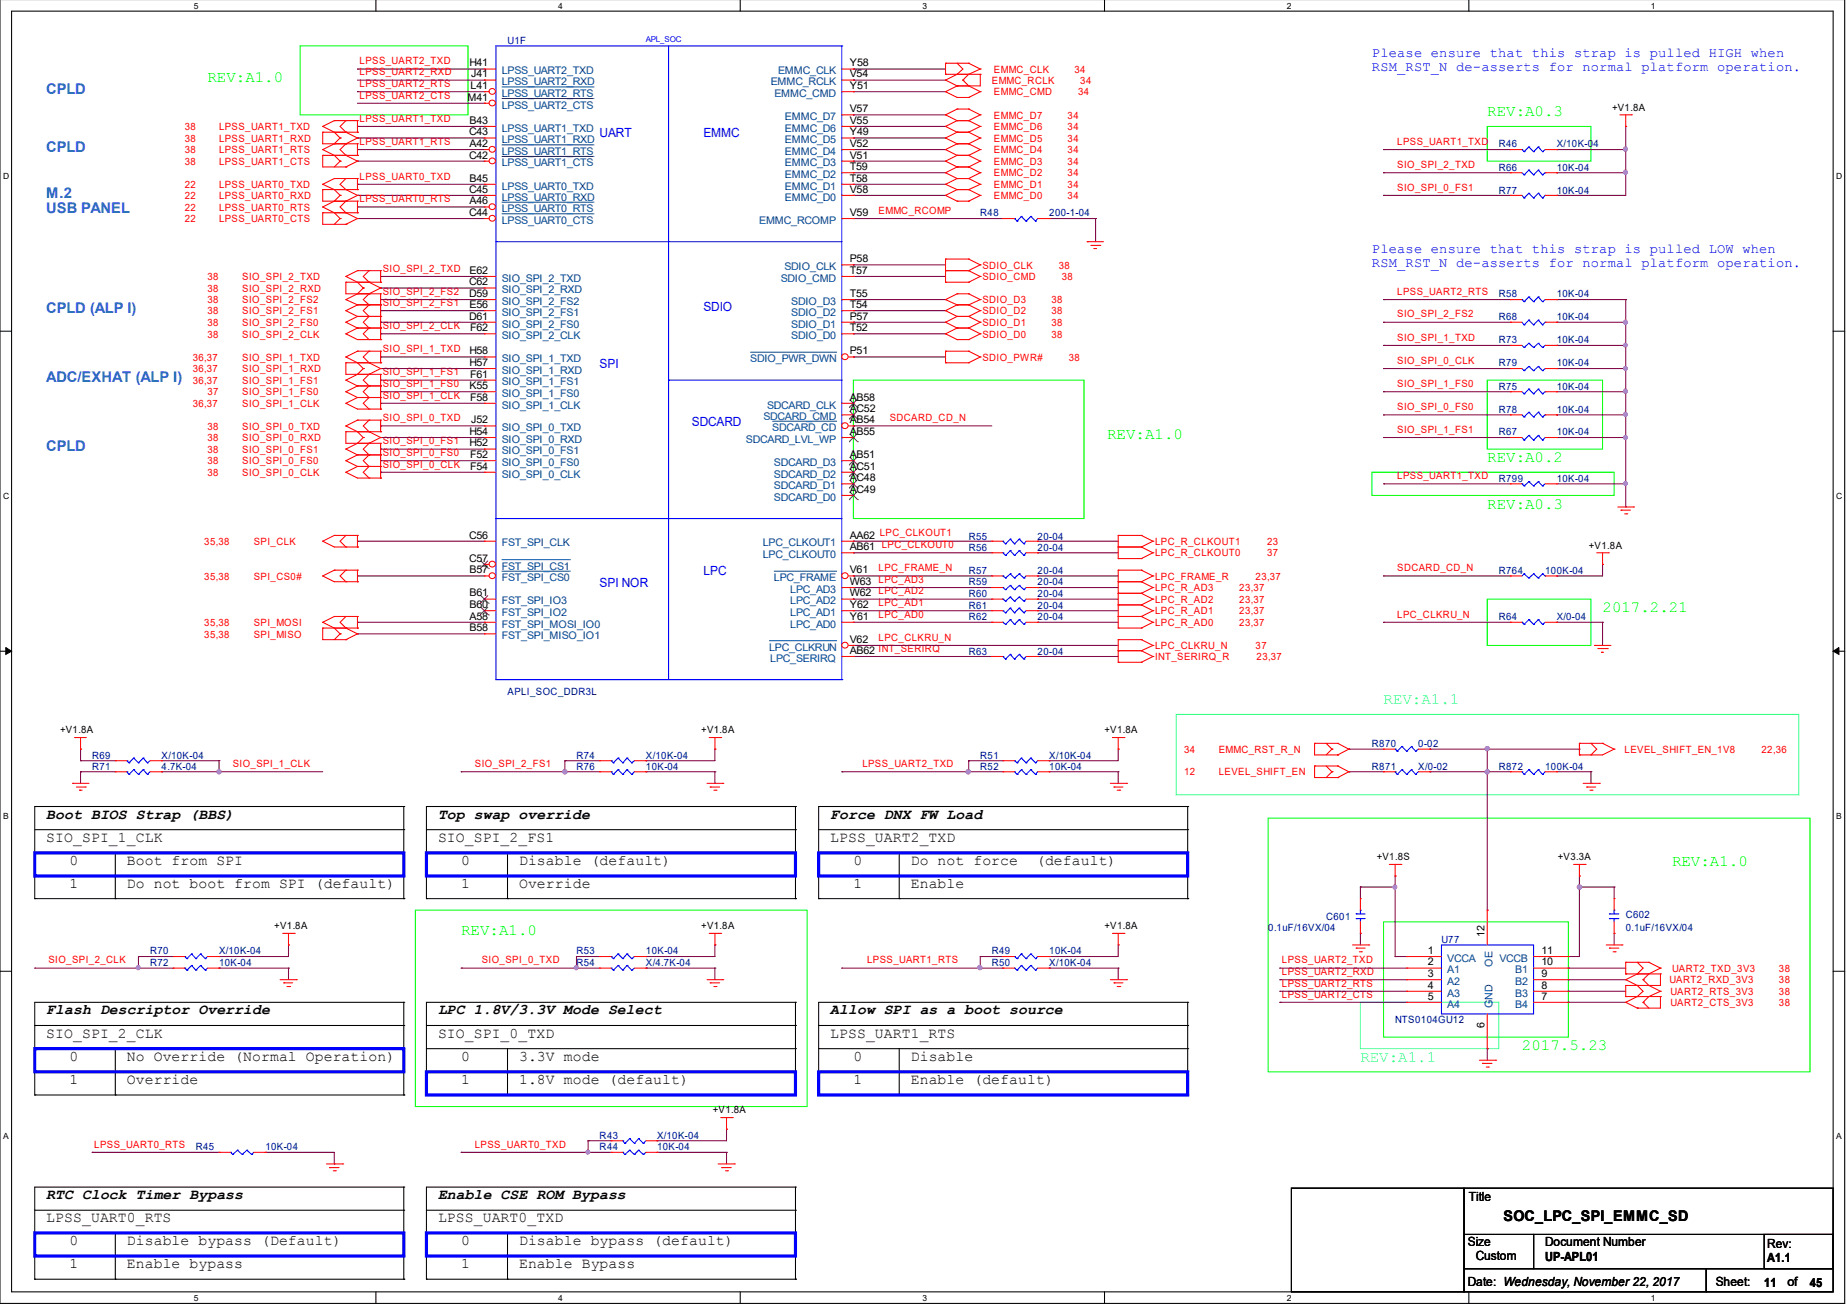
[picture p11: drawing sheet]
<svg xmlns="http://www.w3.org/2000/svg" width="297mm" height="210mm" viewBox="0 0 297 210" stroke-linecap="round" stroke-linejoin="round" font-family="sans-serif">
<defs><g id="words">
<g font-size="2.5" fill="#0f0">
<text x="33.4" y="13.2">REV:A1.0</text>
<text x="239.2" y="18.7">REV:A0.3</text>
<text x="178.1" y="70.6">REV:A1.0</text>
<text x="239.2" y="74.4">REV:A0.2</text>
<text x="239.2" y="81.8">REV:A0.3</text>
<text x="257.7" y="98.5">2017.2.21</text>
<text x="268.9" y="139.3">REV:A1.0</text>
<text x="74.2" y="150.4">REV:A1.0</text>
<text x="244.8" y="168.9">2017.5.23</text>
</g>
<g font-size="2.5" fill="#0ff">
<text x="222.5" y="113.3">REV:A1.1</text>
<text x="218.8" y="170.8">REV:A1.1</text>
</g>
<g font-size="2.4" fill="#0080ff">
<text x="7.5" y="15.1">CPLD</text>
<text x="7.5" y="24.4">CPLD</text>
<text x="7.5" y="31.8">M.2</text>
<text x="7.5" y="34.3">USB PANEL</text>
<text x="7.5" y="50.4">CPLD (ALP I)</text>
<text x="7.5" y="61.5">ADC/EXHAT (ALP I)</text>
<text x="7.5" y="72.6">CPLD</text>
</g>
<g font-size="2.4">
<text x="7.5" y="131.7">Boot BIOS Strap (BBS)</text>
<text x="70.4" y="131.7">Top swap override</text>
<text x="133.5" y="131.7">Force DNX FW Load</text>
<text x="7.5" y="135.4">SIO_SPI_1_CLK</text>
<text x="70.4" y="135.4">SIO_SPI_2_FS1</text>
<text x="133.5" y="135.4">LPSS_UART2_TXD</text>
<text x="11.2" y="139.1">0</text>
<text x="11.2" y="142.8">1</text>
<text x="20.4" y="139.1">Boot from SPI</text>
<text x="20.4" y="142.8">Do not boot from SPI (default)</text>
<text x="74.2" y="139.1">0</text>
<text x="74.2" y="142.8">1</text>
<text x="83.5" y="139.1">Disable (default)</text>
<text x="83.5" y="142.8">Override</text>
<text x="137.2" y="139.1">0</text>
<text x="137.2" y="142.8">1</text>
<text x="146.5" y="139.1">Do not force</text>
<text x="146.5" y="142.8">Enable</text>
<text x="166.6" y="139.1">(default)</text>
<text x="7.5" y="163.2">Flash Descriptor Override</text>
<text x="7.5" y="166.9">SIO_SPI_2_CLK</text>
<text x="70.4" y="163.2">LPC 1.8V/3.3V Mode Select</text>
<text x="70.4" y="166.9">SIO_SPI_0_TXD</text>
<text x="133.5" y="163.2">Allow SPI as a boot source</text>
<text x="133.5" y="166.9">LPSS_UART1_RTS</text>
<text x="11.2" y="170.6">0</text>
<text x="20.4" y="170.6">No Override (Normal Operation)</text>
<text x="74.2" y="170.6">0</text>
<text x="83.5" y="170.6">3.3V mode</text>
<text x="137.2" y="170.6">0</text>
<text x="146.5" y="170.6">Disable</text>
<text x="11.2" y="174.3">1</text>
<text x="20.4" y="174.3">Override</text>
<text x="74.2" y="174.3">1</text>
<text x="83.5" y="174.3">1.8V mode (default)</text>
<text x="137.2" y="174.3">1</text>
<text x="146.5" y="174.3">Enable (default)</text>
<text x="7.5" y="192.9">RTC Clock Timer Bypass</text>
<text x="7.5" y="196.6">LPSS_UART0_RTS</text>
<text x="70.4" y="192.9">Enable CSE ROM Bypass</text>
<text x="70.4" y="196.6">LPSS_UART0_TXD</text>
<text x="241.8" y="196.4">SOC_LPC_SPI_EMMC_SD</text>
<text x="11.2" y="200.3">0</text>
<text x="11.2" y="204">1</text>
<text x="20.4" y="200.3">Disable bypass (Default)</text>
<text x="20.4" y="204">Enable bypass</text>
<text x="74.2" y="200.3">0</text>
<text x="74.2" y="204">1</text>
<text x="83.5" y="200.3">Disable bypass (default)</text>
<text x="83.5" y="204">Enable Bypass</text>
</g>
<g font-size="2.2" fill="#00f">
<text x="220.6" y="9.2">Please ensure that this strap is pulled HIGH when</text>
<text x="220.6" y="11.4">RSM_RST_N de-asserts for normal platform operation.</text>
<text x="220.6" y="40.7">Please ensure that this strap is pulled LOW when</text>
<text x="220.6" y="42.9">RSM_RST_N de-asserts for normal platform operation.</text>
</g>
<g font-size="2" fill="#00f">
<text x="96.4" y="22.1">UART</text>
<text x="113.1" y="22.1">EMMC</text>
<text x="113.1" y="50">SDIO</text>
<text x="96.4" y="59.2">SPI</text>
<text x="111.3" y="68.5">SDCARD</text>
<text x="96.4" y="94.4">SPI NOR</text>
<text x="113.1" y="92.6">LPC</text>
</g>
<g font-size="2">
<text x="236.2" y="193.2">Title</text>
<text x="236.1" y="200.3">Size</text>
<text x="237.3" y="202.7">Custom</text>
<text x="248.5" y="200.3">Document Number</text>
<text x="248.5" y="202.9">UP-APL01</text>
<text x="284.2" y="200.7">Rev:</text>
<text x="284.2" y="203">A1.1</text>
<text x="236.1" y="206.8">Date: Wednesday, November 22, 2017</text>
<text x="275.9" y="206.8">Sheet:</text>
<text x="283.7" y="206.9">11</text>
<text x="287.4" y="206.8">of</text>
<text x="291.1" y="206.9">45</text>
</g>
<g font-size="1.7">
<text x="75.5" y="10.7">H41</text>
<text x="136.7" y="10.7">Y58</text>
<text x="75.2" y="16.2">M41</text>
<text x="75.7" y="14.3">L41</text>
<text x="75.8" y="12.5">J41</text>
<text x="136.7" y="12.5">V54</text>
<text x="136.7" y="14.3">Y51</text>
<text x="75.4" y="21.8">C43</text>
<text x="75.5" y="19.9">B43</text>
<text x="75.5" y="23.6">A42</text>
<text x="136.7" y="18">V57</text>
<text x="136.7" y="19.9">V55</text>
<text x="136.7" y="21.8">Y49</text>
<text x="136.7" y="23.6">V52</text>
<text x="75.4" y="25.5">C42</text>
<text x="75.5" y="29.2">B45</text>
<text x="136.7" y="25.5">V51</text>
<text x="136.7" y="27.4">T59</text>
<text x="136.7" y="29.2">T58</text>
<text x="75.4" y="31">C45</text>
<text x="75.4" y="34.7">C44</text>
<text x="75.5" y="32.9">A46</text>
<text x="136.7" y="31">V58</text>
<text x="136.7" y="34.7">V59</text>
<text x="75.4" y="45.9">C62</text>
<text x="75.4" y="47.8">D59</text>
<text x="75.5" y="44">E62</text>
<text x="136.7" y="42.2">P58</text>
<text x="136.7" y="44">T57</text>
<text x="136.7" y="47.8">T55</text>
<text x="75.4" y="51.4">D61</text>
<text x="75.5" y="49.5">E56</text>
<text x="75.6" y="53.3">F62</text>
<text x="136.7" y="49.5">T54</text>
<text x="136.7" y="51.4">P57</text>
<text x="136.7" y="53.3">T52</text>
<text x="75.5" y="57">H58</text>
<text x="75.5" y="58.9">H57</text>
<text x="136.7" y="57">P51</text>
<text x="75.5" y="62.6">K55</text>
<text x="75.6" y="60.7">F61</text>
<text x="75.6" y="64.4">F58</text>
<text x="136.7" y="64.4">AB58</text>
<text x="75.5" y="69.9">H54</text>
<text x="75.5" y="71.8">H52</text>
<text x="75.8" y="68.1">J52</text>
<text x="136.7" y="66.3">AC52</text>
<text x="136.7" y="68.1">AB54</text>
<text x="136.7" y="69.9">AB55</text>
<text x="75.6" y="73.7">F52</text>
<text x="75.6" y="75.5">F54</text>
<text x="136.7" y="73.7">AB51</text>
<text x="136.7" y="75.5">AC51</text>
<text x="136.7" y="77.4">AC48</text>
<text x="136.7" y="79.3">AC49</text>
<text x="75.4" y="86.6">C56</text>
<text x="136.7" y="86.6">AA62 LPC_CLKOUT1</text>
<text x="136.7" y="88.5">AB61 LPC_CLKOUT0</text>
<text x="75.4" y="90.4">C57</text>
<text x="75.5" y="95.9">B61</text>
<text x="75.5" y="92.2">B57</text>
<text x="136.7" y="92.2">V61</text>
<text x="136.7" y="94.1">W63</text>
<text x="136.7" y="95.9">W62</text>
<text x="75.5" y="99.7">A58</text>
<text x="75.5" y="101.5">B58</text>
<text x="75.5" y="97.8">B60</text>
<text x="136.7" y="97.8">Y62</text>
<text x="136.7" y="99.7">Y61</text>
<text x="136.7" y="105.2">AB62 INT_SERIRQ</text>
<text x="136.7" y="103.4">V62</text>
<text x="229.6" y="155.3">2</text>
<text x="229.6" y="153.4">1</text>
<text x="238.8" y="150.7" transform="rotate(-90 238.8 150.7)">12</text>
<text x="247.9" y="153.4">11</text>
<text x="247.9" y="155.3">10</text>
<text x="229.6" y="157.2">3</text>
<text x="229.6" y="159">4</text>
<text x="229.6" y="160.8">5</text>
<text x="247.9" y="160.8">7</text>
<text x="247.9" y="159">8</text>
<text x="247.9" y="157.2">9</text>
<text x="238.8" y="165.3" transform="rotate(-90 238.8 165.3)">6</text>
</g>
<g font-size="1.7" fill="#004080">
<text x="80.7" y="12">LPSS_UART2_TXD</text>
<text x="125.1" y="12">EMMC_CLK</text>
<text x="80.7" y="13.7">LPSS_UART2_RXD</text>
<text x="80.7" y="15.6">LPSS_UART2_RTS</text>
<text x="80.7" y="17.5">LPSS_UART2_CTS</text>
<text x="124" y="13.7">EMMC_RCLK</text>
<text x="124.5" y="15.6">EMMC_CMD</text>
<text x="80.7" y="21.2">LPSS_UART1_TXD</text>
<text x="80.7" y="23">LPSS_UART1_RXD</text>
<text x="126.2" y="19.3">EMMC_D7</text>
<text x="126.2" y="21.2">EMMC_D6</text>
<text x="126.2" y="23">EMMC_D5</text>
<text x="80.7" y="24.9">LPSS_UART1_RTS</text>
<text x="80.7" y="26.8">LPSS_UART1_CTS</text>
<text x="126.2" y="24.9">EMMC_D4</text>
<text x="126.2" y="26.8">EMMC_D3</text>
<text x="126.2" y="28.6">EMMC_D2</text>
<text x="80.7" y="30.5">LPSS_UART0_TXD</text>
<text x="80.7" y="32.3">LPSS_UART0_RXD</text>
<text x="80.7" y="34.1">LPSS_UART0_RTS</text>
<text x="80.7" y="36">LPSS_UART0_CTS</text>
<text x="122.1" y="36">EMMC_RCOMP</text>
<text x="126.2" y="30.5">EMMC_D1</text>
<text x="126.2" y="32.3">EMMC_D0</text>
<text x="80.7" y="45.3">SIO_SPI_2_TXD</text>
<text x="80.7" y="47.2">SIO_SPI_2_RXD</text>
<text x="125.6" y="45.3">SDIO_CMD</text>
<text x="126.2" y="43.4">SDIO_CLK</text>
<text x="80.7" y="49">SIO_SPI_2_FS2</text>
<text x="80.7" y="50.8">SIO_SPI_2_FS1</text>
<text x="80.7" y="52.7">SIO_SPI_2_FS0</text>
<text x="127.3" y="49">SDIO_D3</text>
<text x="127.3" y="50.8">SDIO_D2</text>
<text x="127.3" y="52.7">SDIO_D1</text>
<text x="80.7" y="54.5">SIO_SPI_2_CLK</text>
<text x="80.7" y="58.3">SIO_SPI_1_TXD</text>
<text x="120.6" y="58.3">SDIO_PWR_DWN</text>
<text x="127.3" y="54.5">SDIO_D0</text>
<text x="80.7" y="60.1">SIO_SPI_1_RXD</text>
<text x="80.7" y="62">SIO_SPI_1_FS1</text>
<text x="80.7" y="63.9">SIO_SPI_1_FS0</text>
<text x="80.7" y="65.7">SIO_SPI_1_CLK</text>
<text x="123.4" y="65.7">SDCARD_CLK</text>
<text x="80.7" y="69.4">SIO_SPI_0_TXD</text>
<text x="80.7" y="71.2">SIO_SPI_0_RXD</text>
<text x="120" y="71.2">SDCARD_LVL_WP</text>
<text x="122.8" y="67.6">SDCARD_CMD</text>
<text x="124.2" y="69.4">SDCARD_CD</text>
<text x="80.7" y="73.1">SIO_SPI_0_FS1</text>
<text x="80.7" y="74.9">SIO_SPI_0_FS0</text>
<text x="80.7" y="76.8">SIO_SPI_0_CLK</text>
<text x="124.5" y="74.9">SDCARD_D3</text>
<text x="124.5" y="76.8">SDCARD_D2</text>
<text x="124.5" y="78.7">SDCARD_D1</text>
<text x="124.5" y="80.5">SDCARD_D0</text>
<text x="80.7" y="87.9">FST_SPI_CLK</text>
<text x="122.7" y="87.9">LPC_CLKOUT1</text>
<text x="122.7" y="89.8">LPC_CLKOUT0</text>
<text x="80.7" y="91.6">FST_SPI_CS1</text>
<text x="80.7" y="93.5">FST_SPI_CS0</text>
<text x="124.5" y="93.5">LPC_FRAME</text>
<text x="127.1" y="95.3">LPC_AD3</text>
<text x="80.7" y="100.9">FST_SPI_MOSI_IO0</text>
<text x="80.7" y="99.1">FST_SPI_IO2</text>
<text x="80.7" y="97.2">FST_SPI_IO3</text>
<text x="127.1" y="97.2">LPC_AD2</text>
<text x="127.1" y="99.1">LPC_AD1</text>
<text x="127.1" y="100.9">LPC_AD0</text>
<text x="80.7" y="102.8">FST_SPI_MISO_IO1</text>
<text x="123.7" y="104.7">LPC_CLKRUN</text>
<text x="123.9" y="106.4">LPC_SERIRQ</text>
<text x="232.7" y="154.7">VCCA</text>
<text x="240" y="155.5" transform="rotate(-90 240 155.5)">OE</text>
<text x="241.1" y="154.7">VCCB</text>
<text x="232.7" y="156.6">A1</text>
<text x="232.7" y="158.4">A2</text>
<text x="232.7" y="160.3">A3</text>
<text x="243.7" y="160.3">B3</text>
<text x="243.7" y="158.4">B2</text>
<text x="243.7" y="156.6">B1</text>
<text x="232.7" y="162.1">A4</text>
<text x="240" y="162.2" transform="rotate(-90 240 162.2)">GND</text>
<text x="243.7" y="162.1">B4</text>
</g>
<g font-size="1.6" fill="#f00">
<text x="57.8" y="10.3">LPSS_UART2_TXD</text>
<text x="159.9" y="11.7">EMMC_CLK</text>
<text x="172.8" y="11.7">34</text>
<text x="57.8" y="14">LPSS_UART2_RTS</text>
<text x="57.8" y="12.1">LPSS_UART2_RXD</text>
<text x="57.8" y="15.8">LPSS_UART2_CTS</text>
<text x="159.5" y="13.5">EMMC_RCLK</text>
<text x="159.9" y="15.3">EMMC_CMD</text>
<text x="173.4" y="15.3">34</text>
<text x="173.7" y="13.5">34</text>
<text x="29.7" y="20.9">38</text>
<text x="29.7" y="22.8">38</text>
<text x="35.2" y="20.9">LPSS_UART1_TXD</text>
<text x="35.2" y="22.8">LPSS_UART1_RXD</text>
<text x="57.8" y="19.6">LPSS_UART1_TXD</text>
<text x="57.8" y="23.3">LPSS_UART1_RTS</text>
<text x="159.9" y="22.8">EMMC_D5</text>
<text x="159.9" y="20.9">EMMC_D6</text>
<text x="159.9" y="19.1">EMMC_D7</text>
<text x="171.7" y="22.8">34</text>
<text x="171.7" y="20.9">34</text>
<text x="171.7" y="19.1">34</text>
<text x="224.7" y="23.3">LPSS_UART1_TXD</text>
<text x="29.7" y="24.7">38</text>
<text x="29.7" y="26.5">38</text>
<text x="35.2" y="24.7">LPSS_UART1_RTS</text>
<text x="35.2" y="26.5">LPSS_UART1_CTS</text>
<text x="57.8" y="28.9">LPSS_UART0_TXD</text>
<text x="159.9" y="28.4">EMMC_D2</text>
<text x="159.9" y="26.5">EMMC_D3</text>
<text x="159.9" y="24.7">EMMC_D4</text>
<text x="171.7" y="28.4">34</text>
<text x="171.7" y="26.5">34</text>
<text x="171.7" y="24.7">34</text>
<text x="224.7" y="27">SIO_SPI_2_TXD</text>
<text x="29.7" y="30.2">22</text>
<text x="29.7" y="32">22</text>
<text x="29.7" y="33.9">22</text>
<text x="29.7" y="35.7">22</text>
<text x="35.2" y="30.2">LPSS_UART0_TXD</text>
<text x="35.2" y="32">LPSS_UART0_RXD</text>
<text x="35.2" y="33.9">LPSS_UART0_RTS</text>
<text x="35.2" y="35.7">LPSS_UART0_CTS</text>
<text x="57.8" y="32.5">LPSS_UART0_RTS</text>
<text x="141.3" y="34.4">EMMC_RCOMP</text>
<text x="159.9" y="32">EMMC_D0</text>
<text x="159.9" y="30.2">EMMC_D1</text>
<text x="171.7" y="32">34</text>
<text x="171.7" y="30.2">34</text>
<text x="224.7" y="30.7">SIO_SPI_0_FS1</text>
<text x="33.4" y="45.1">38</text>
<text x="33.4" y="46.9">38</text>
<text x="38.9" y="45.1">SIO_SPI_2_TXD</text>
<text x="38.9" y="46.9">SIO_SPI_2_RXD</text>
<text x="61.6" y="47.4">SIO_SPI_2_FS2</text>
<text x="61.6" y="43.7">SIO_SPI_2_TXD</text>
<text x="158" y="43.2">SDIO_CLK</text>
<text x="158" y="45.1">SDIO_CMD</text>
<text x="170.3" y="43.2">38</text>
<text x="170.8" y="45.1">38</text>
<text x="224.7" y="47.4">LPSS_UART2_RTS</text>
<text x="33.4" y="50.6">38</text>
<text x="33.4" y="52.4">38</text>
<text x="33.4" y="48.8">38</text>
<text x="38.9" y="50.6">SIO_SPI_2_FS1</text>
<text x="38.9" y="52.4">SIO_SPI_2_FS0</text>
<text x="38.9" y="48.8">SIO_SPI_2_FS2</text>
<text x="61.6" y="52.9">SIO_SPI_2_CLK</text>
<text x="61.6" y="49.2">SIO_SPI_2_FS1</text>
<text x="158" y="48.8">SDIO_D3</text>
<text x="158" y="50.6">SDIO_D2</text>
<text x="158" y="52.4">SDIO_D1</text>
<text x="169.1" y="48.8">38</text>
<text x="169.1" y="50.6">38</text>
<text x="169.1" y="52.4">38</text>
<text x="224.7" y="51.1">SIO_SPI_2_FS2</text>
<text x="31" y="58">36,37</text>
<text x="31" y="59.9">36,37</text>
<text x="33.4" y="54.3">38</text>
<text x="38.9" y="58">SIO_SPI_1_TXD</text>
<text x="38.9" y="59.9">SIO_SPI_1_RXD</text>
<text x="38.9" y="54.3">SIO_SPI_2_CLK</text>
<text x="61.6" y="56.7">SIO_SPI_1_TXD</text>
<text x="158" y="54.3">SDIO_D0</text>
<text x="158" y="58">SDIO_PWR#</text>
<text x="169.1" y="54.3">38</text>
<text x="171.9" y="58">38</text>
<text x="224.7" y="54.8">SIO_SPI_1_TXD</text>
<text x="224.7" y="58.5">SIO_SPI_0_CLK</text>
<text x="31" y="61.7">36,37</text>
<text x="31" y="65.5">36,37</text>
<text x="33.4" y="63.6">37</text>
<text x="38.9" y="61.7">SIO_SPI_1_FS1</text>
<text x="38.9" y="63.6">SIO_SPI_1_FS0</text>
<text x="38.9" y="65.5">SIO_SPI_1_CLK</text>
<text x="61.6" y="60.4">SIO_SPI_1_FS1</text>
<text x="61.6" y="62.2">SIO_SPI_1_FS0</text>
<text x="61.6" y="64.1">SIO_SPI_1_CLK</text>
<text x="224.7" y="62.2">SIO_SPI_1_FS0</text>
<text x="224.7" y="66">SIO_SPI_0_FS0</text>
<text x="33.4" y="69.1">38</text>
<text x="33.4" y="71">38</text>
<text x="38.9" y="69.1">SIO_SPI_0_TXD</text>
<text x="38.9" y="71">SIO_SPI_0_RXD</text>
<text x="61.6" y="67.7">SIO_SPI_0_TXD</text>
<text x="61.6" y="71.5">SIO_SPI_0_FS1</text>
<text x="143.1" y="67.7">SDCARD_CD_N</text>
<text x="224.7" y="69.6">SIO_SPI_1_FS1</text>
<text x="33.4" y="72.8">38</text>
<text x="33.4" y="74.7">38</text>
<text x="33.4" y="76.6">38</text>
<text x="38.9" y="72.8">SIO_SPI_0_FS1</text>
<text x="38.9" y="74.7">SIO_SPI_0_FS0</text>
<text x="38.9" y="76.6">SIO_SPI_0_CLK</text>
<text x="61.6" y="73.3">SIO_SPI_0_FS0</text>
<text x="61.6" y="75.2">SIO_SPI_0_CLK</text>
<text x="224.7" y="77.1">LPSS_UART1_TXD</text>
<text x="32.9" y="87.6">35,38</text>
<text x="40.8" y="87.6">SPI_CLK</text>
<text x="185.8" y="89.5">LPC_R_CLKOUT0</text>
<text x="185.8" y="87.6">LPC_R_CLKOUT1</text>
<text x="203.8" y="89.5">37</text>
<text x="203.8" y="87.6">23</text>
<text x="32.9" y="93.2">35,38</text>
<text x="40.8" y="93.2">SPI_CS0#</text>
<text x="141.3" y="91.9">LPC_FRAME_N</text>
<text x="141.3" y="95.6">LPC_AD2</text>
<text x="141.3" y="93.7">LPC_AD3</text>
<text x="185.8" y="93.2">LPC_FRAME_R</text>
<text x="185.8" y="95.1">LPC_R_AD3</text>
<text x="199.3" y="95.1">23,37</text>
<text x="201.9" y="93.2">23,37</text>
<text x="224.7" y="91.9">SDCARD_CD_N</text>
<text x="32.9" y="100.7">35,38</text>
<text x="40.8" y="100.7">SPI_MOSI</text>
<text x="141.3" y="99.3">LPC_AD0</text>
<text x="141.3" y="97.5">LPC_AD1</text>
<text x="185.8" y="97">LPC_R_AD2</text>
<text x="185.8" y="98.8">LPC_R_AD1</text>
<text x="185.8" y="100.7">LPC_R_AD0</text>
<text x="199.3" y="97">23,37</text>
<text x="199.3" y="98.8">23,37</text>
<text x="199.3" y="100.7">23,37</text>
<text x="224.7" y="99.3">LPC_CLKRU_N</text>
<text x="32.9" y="102.5">35,38</text>
<text x="40.8" y="102.5">SPI_MISO</text>
<text x="141.3" y="103.1">LPC_CLKRU_N</text>
<text x="185.8" y="106.2">INT_SERIRQ_R</text>
<text x="185.8" y="104.4">LPC_CLKRU_N</text>
<text x="201.9" y="104.4">37</text>
<text x="202.1" y="106.2">23,37</text>
<text x="37.4" y="123.4">SIO_SPI_1_CLK</text>
<text x="76.4" y="123.4">SIO_SPI_2_FS1</text>
<text x="138.7" y="123.4">LPSS_UART2_TXD</text>
<text x="190.4" y="121.1">34</text>
<text x="190.4" y="124.7">12</text>
<text x="196" y="121.1">EMMC_RST_R_N</text>
<text x="196" y="124.7">LEVEL_SHIFT_EN</text>
<text x="261.3" y="121.1">LEVEL_SHIFT_EN_1V8</text>
<text x="283.3" y="121.1">22,36</text>
<text x="7.8" y="155">SIO_SPI_2_CLK</text>
<text x="77.5" y="155">SIO_SPI_0_TXD</text>
<text x="139.4" y="155">LPSS_UART1_RTS</text>
<text x="206.2" y="155">LPSS_UART2_TXD</text>
<text x="206.2" y="156.8">LPSS_UART2_RXD</text>
<text x="206.2" y="160.5">LPSS_UART2_CTS</text>
<text x="206.2" y="158.7">LPSS_UART2_RTS</text>
<text x="268.5" y="158.2">UART2_RXD_3V3</text>
<text x="268.6" y="160">UART2_RTS_3V3</text>
<text x="268.6" y="161.8">UART2_CTS_3V3</text>
<text x="268.9" y="156.3">UART2_TXD_3V3</text>
<text x="286.1" y="160">38</text>
<text x="286.1" y="161.8">38</text>
<text x="286.1" y="156.3">38</text>
<text x="286.1" y="158.2">38</text>
<text x="15.2" y="184.6">LPSS_UART0_RTS</text>
<text x="76.4" y="184.6">LPSS_UART0_TXD</text>
</g>
<g font-size="1.6" fill="#000080">
<text x="81.6" y="7">U1F</text>
<text x="241" y="23.7">R46</text>
<text x="250.4" y="23.7">X/10K-04</text>
<text x="241" y="27.4">R66</text>
<text x="250.4" y="27.4">10K-04</text>
<text x="157.6" y="34.8">R48</text>
<text x="168.7" y="34.8">200-1-04</text>
<text x="241" y="31.2">R77</text>
<text x="250.4" y="31.2">10K-04</text>
<text x="241" y="47.9">R58</text>
<text x="250.4" y="47.9">10K-04</text>
<text x="241" y="51.5">R68</text>
<text x="250.4" y="51.5">10K-04</text>
<text x="241" y="58.9">R79</text>
<text x="241" y="55.2">R73</text>
<text x="250.4" y="58.9">10K-04</text>
<text x="250.4" y="55.2">10K-04</text>
<text x="241" y="62.7">R75</text>
<text x="250.4" y="62.7">10K-04</text>
<text x="241" y="70">R67</text>
<text x="241" y="66.4">R78</text>
<text x="250.4" y="70">10K-04</text>
<text x="250.4" y="66.4">10K-04</text>
<text x="241" y="77.5">R799</text>
<text x="250.4" y="77.5">10K-04</text>
<text x="155.8" y="88.6">R56</text>
<text x="155.8" y="86.8">R55</text>
<text x="166.9" y="88.6">20-04</text>
<text x="166.9" y="86.8">20-04</text>
<text x="155.8" y="94.2">R59</text>
<text x="155.8" y="92.3">R57</text>
<text x="166.9" y="94.2">20-04</text>
<text x="166.9" y="92.3">20-04</text>
<text x="241" y="92.3">R764</text>
<text x="248.5" y="92.3">100K-04</text>
<text x="155.8" y="99.8">R62</text>
<text x="155.8" y="96">R60</text>
<text x="155.8" y="97.9">R61</text>
<text x="166.9" y="99.8">20-04</text>
<text x="166.9" y="96">20-04</text>
<text x="166.9" y="97.9">20-04</text>
<text x="241" y="99.8">R64</text>
<text x="250.4" y="99.8">X/0-04</text>
<text x="155.8" y="105.3">R63</text>
<text x="166.9" y="105.3">20-04</text>
<text x="81.6" y="111.8">APLI_SOC_DDR3L</text>
<text x="14.8" y="122">R69</text>
<text x="14.8" y="123.9">R71</text>
<text x="26" y="122">X/10K-04</text>
<text x="26" y="123.9">4.7K-04</text>
<text x="92.7" y="123.9">R76</text>
<text x="92.7" y="122">R74</text>
<text x="103.9" y="123.9">10K-04</text>
<text x="103.9" y="122">X/10K-04</text>
<text x="157.6" y="123.9">R52</text>
<text x="157.6" y="122">R51</text>
<text x="168.7" y="123.9">10K-04</text>
<text x="168.7" y="122">X/10K-04</text>
<text x="220.6" y="120.2">R870</text>
<text x="220.6" y="123.9">R871</text>
<text x="228.1" y="120.2">0-02</text>
<text x="228.1" y="123.9">X/0-02</text>
<text x="241" y="123.9">R872</text>
<text x="248.5" y="123.9">100K-04</text>
<text x="204" y="149.8">0.1uF/16VX/04</text>
<text x="213.3" y="147.9">C601</text>
<text x="261.5" y="147.6">C602</text>
<text x="261.5" y="149.8">0.1uF/16VX/04</text>
<text x="24.1" y="155.4">R72</text>
<text x="24.1" y="153.5">R70</text>
<text x="35.2" y="155.4">10K-04</text>
<text x="35.2" y="153.5">X/10K-04</text>
<text x="92.7" y="155.4">R54</text>
<text x="92.7" y="153.5">R53</text>
<text x="103.9" y="155.4">X/4.7K-04</text>
<text x="103.9" y="153.5">10K-04</text>
<text x="159.5" y="155.4">R50</text>
<text x="159.5" y="153.5">R49</text>
<text x="168.7" y="155.4">X/10K-04</text>
<text x="168.7" y="153.5">10K-04</text>
<text x="231.8" y="151.7">U77</text>
<text x="224.4" y="164.6">NTS0104GU12</text>
<text x="31.5" y="185">R45</text>
<text x="42.7" y="185">10K-04</text>
<text x="96.4" y="185">R44</text>
<text x="96.4" y="183.1">R43</text>
<text x="105.7" y="185">10K-04</text>
<text x="105.7" y="183.1">X/10K-04</text>
</g>
<g font-size="1.6">
<text x="259.2" y="17.8">+V1.8A</text>
<text x="255.5" y="88.2">+V1.8A</text>
<text x="9.7" y="117.9">+V1.8A</text>
<text x="112.8" y="117.9">+V1.8A</text>
<text x="177.6" y="117.9">+V1.8A</text>
<text x="221.4" y="138.3">+V1.8S</text>
<text x="250.5" y="138.3">+V3.3A</text>
<text x="44.1" y="149.5">+V1.8A</text>
<text x="112.8" y="149.5">+V1.8A</text>
<text x="177.6" y="149.5">+V1.8A</text>
<text x="114.6" y="179.1">+V1.8A</text>
</g>
<g font-size="1.4">
<text x="31.2" y="1.4">5</text>
<text x="89.7" y="1.4">4</text>
<text x="148.3" y="1.4">3</text>
<text x="206.9" y="1.4">2</text>
<text x="265.5" y="1.4">1</text>
<text x=".5" y="28.8">D</text>
<text x="295.3" y="28.8">D</text>
<text x=".5" y="80.3">C</text>
<text x="295.3" y="80.3">C</text>
<text x=".5" y="131.8">B</text>
<text x="295.3" y="131.8">B</text>
<text x=".5" y="183.2">A</text>
<text x="295.3" y="183.2">A</text>
<text x="31.2" y="209.2">5</text>
<text x="89.7" y="209.2">4</text>
<text x="148.3" y="209.2">3</text>
<text x="206.9" y="209.2">2</text>
<text x="265.5" y="209.2">1</text>
</g>
<text font-size="1.3" fill="#00f" x="103.9" y="6.7">APL_SOC</text>
</g></defs>
<path d="M0 -.1v209.7h296.7v-209.7M1.9 1.8h292.9v206h-292.9z" fill="none" stroke="#000" stroke-width=".17"/>
<g fill="#fff">
<path d="M31.2 .1h.6v1.4h-.6z"/>
<path d="M31.2 208h.6v1.4h-.6z"/>
</g>
<path d="M60.5 -.1v1.9M60.5 207.8v1.8" fill="none" stroke="#000" stroke-width=".17"/>
<g fill="#fff">
<path d="M89.7 .1h.7v1.4h-.7z"/>
<path d="M89.7 208h.7v1.4h-.7z"/>
</g>
<path d="M119 -.1v1.9M119 207.8v1.8" fill="none" stroke="#000" stroke-width=".17"/>
<g fill="#fff">
<path d="M148.3 .1h.7v1.4h-.7z"/>
<path d="M148.3 208h.7v1.4h-.7z"/>
</g>
<path d="M177.6 -.1v1.9M177.6 207.8v1.8" fill="none" stroke="#000" stroke-width=".17"/>
<g fill="#fff">
<path d="M206.9 .1h.7v1.4h-.7z"/>
<path d="M206.9 208h.7v1.4h-.7z"/>
</g>
<path d="M236.2 -.1v1.9M236.2 207.8v1.8" fill="none" stroke="#000" stroke-width=".17"/>
<g fill="#fff">
<path d="M265.5 .1h.7v1.4h-.7z"/>
<path d="M265.5 208h.7v1.4h-.7z"/>
<path d="M.5 27.5h.9v1.5h-.9z"/>
<path d="M295.3 27.5h.9v1.5h-.9z"/>
<path d="M.5 79h.9v1.4h-.9z"/>
<path d="M295.3 79h.9v1.4h-.9z"/>
</g>
<path d="M0 53.3h1.9M294.8 53.3h1.9" fill="none" stroke="#000" stroke-width=".17"/>
<g fill="#fff">
<path d="M.5 130.5h.9v1.4h-.9z"/>
<path d="M295.3 130.5h.9v1.4h-.9z"/>
</g>
<path d="M0 104.7h1.9M294.8 104.7h1.9" fill="none" stroke="#000" stroke-width=".17"/>
<path d="M.9 104.2l1 .5-1 .6zM294.8 104.7l.9-.5v1.1z" fill="#000" stroke="#000" stroke-width=".16"/>
<g fill="#fff">
<path d="M.5 182h.9v1.4h-.9z"/>
<path d="M295.3 182h.9v1.4h-.9z"/>
</g>
<g fill="none" stroke="#000" stroke-width=".17">
<path d="M5.6 137.2h59.3M5.6 133.4h59.3M18.5 137.2v7.3M64.9 137.2h.1M64.9 133.4h.1M64.9 129.7h.1M64.9 129.7v14.8M64.9 129.7h-59.3v14.8M68.6 137.2h59.3M68.6 133.4h59.3M81.6 137.2v7.3M127.9 137.2h.1"/>
<path d="M127.9 133.4h.1M127.9 129.7h.1M127.9 129.7h-59.3v14.8M127.9 129.7v14.8M131.7 137.2h59.3M131.7 133.4h59.3M144.6 137.2v7.3M191 137.2h.1M191 133.4h.1M191 129.7h.1M191 129.7h-59.3v14.8M191 129.7v14.8"/>
<path d="M0 156.2h1.9M5.6 144.5h.1M5.6 144.5h59.3M5.6 140.9h59.3M18.5 144.5h.1M64.9 144.5h.1M64.9 140.9h.1M68.6 144.5h.1M68.6 144.5h59.3M68.6 140.9h59.3M81.6 144.5h.1M127.9 144.5h.1"/>
<path d="M127.9 140.9h.1M131.7 144.5h.1M131.7 144.5h59.3M131.7 140.9h59.3M144.6 144.5h.1M191 144.5h.1M191 140.9h.1M294.8 156.2h1.9M5.6 176.1h.1M5.6 176.1h59.3M5.6 172.4h59.3M5.6 168.7h59.3"/>
<path d="M5.6 164.9h59.3M18.5 176.1h.1M18.5 168.7v7.4M64.9 176.1h.1M64.9 172.4h.1M64.9 168.7h.1M64.9 164.9h.1M64.9 161.2h.1M64.9 161.2v14.9M64.9 161.2h-59.3v14.9M68.6 176.1h.1M68.6 176.1h59.3"/>
<path d="M68.6 168.7h59.3M68.6 164.9h59.3M81.6 176.1h.1M81.6 168.7v7.4M127.9 176.1h.1M127.9 168.7h.1M127.9 164.9h.1M127.9 161.2h.1M127.9 161.2h-59.3v14.9M127.9 161.2v14.9M131.7 176.1h.1M131.7 176.1h59.3"/>
<path d="M131.7 172.4h59.3M131.7 168.7h59.3M131.7 164.9h59.3M144.6 176.1h.1M144.6 168.7v7.4M191 176.1h.1M191 172.4h.1M191 168.7h.1M191 164.9h.1M191 161.2h.1M191 161.2h-59.3v14.9M191 161.2v14.9"/>
<path d="M5.6 198.3h59.3M5.6 194.7h59.3M18.5 198.3v7.5M64.9 198.3h.1M64.9 194.7h.1M64.9 190.9h.1M64.9 190.9v14.9M64.9 190.9h-59.3v14.9M68.6 198.3h59.3M68.6 194.7h59.3M81.6 198.3v7.5M127.9 198.3h.1"/>
<path d="M127.9 194.7h.1M127.9 190.9h.1M127.9 190.9v14.9M127.9 190.9h-59.3v14.9M207.7 191.1h27.8v16.7h-27.8zM235.5 198.6h11.1v5.5h-11.1zM235.5 191.1h59.3v7.5h-59.3zM246.6 198.6h48.2v5.5h-48.2zM283.7 198.6h11.1v5.5h-11.1zM5.6 205.8h.1M5.6 205.8h59.3M5.6 202h59.3"/>
<path d="M18.5 205.8h.1M64.9 205.8h.1M64.9 202h.1M68.6 205.8h.1M68.6 205.8h59.3M68.6 202h59.3M81.6 205.8h.1M127.9 205.8h.1M127.9 202h.1M235.5 204.1h38.9v3.7h-38.9zM274.4 204.1h20.4v3.7h-20.4z"/>
</g>
<path d="M5.6 137.2h59.3v3.7h-59.3zM68.6 137.2h59.3v3.7h-59.3zM131.7 137.2h59.3v3.7h-59.3zM5.6 168.7h59.3v3.7h-59.3zM68.6 172.4h59.3v3.7h-59.3zM131.7 172.4h59.3v3.7h-59.3zM5.6 198.3h59.3v3.7h-59.3zM68.6 198.3h59.3v3.7h-59.3z" fill="none" stroke="#00f" stroke-width=".51"/>
<path d="M48.3 7.4h27v11.1h-27zM239.2 20.3h16.7v5.6h-16.7zM137.2 61.1h37.1v22.3h-37.1zM220.6 76h39v3.7h-39zM239.2 61.1h18.5v11.1h-18.5zM239.2 96.4h16.7v7.4h-16.7zM204 131.6h87.1v40.8h-87.1zM66.8 146.4h63v31.6h-63zM222.5 148.3h29.7v18.5h-29.7z" fill="none" stroke="#0f0" stroke-width=".17"/>
<path d="M189.1 114.9h100.2v13h-100.2zM218.8 161.2h22.2v7.5h-22.2z" fill="none" stroke="#0ff" stroke-width=".17"/>
<g fill="none" stroke="#800040" stroke-width=".17">
<path d="M57.5 11.1h.1M57.5 14.7h.1M57.5 14.7h20.4M57.5 12.9h20.4M57.5 11.1h20.4M57.5 16.6h20.4M77.9 12.9h.1M77.9 16.6h.1M137.2 18.5h.1M137.2 14.7h.1M137.2 12.9h.1M137.2 11.1h.1"/>
<path d="M137.2 18.5h14.9M137.2 14.7h14.9M137.2 12.9h14.9M137.2 11.1h14.9M57.5 20.3h.1M57.5 24.1h.1M57.5 22.2h.1M57.5 25.9h.1M57.5 29.6h.1M57.5 31.4h.1M57.5 33.3h.1M57.5 35.2h.1"/>
<path d="M57.5 35.2h20.4M57.5 24.1h20.4M57.5 31.4h20.4M57.5 29.6h20.4M57.5 25.9h20.4M57.5 22.2h20.4M57.5 20.3h20.4M57.5 33.3h20.4M137.2 35.2h.1M137.2 31.4h.1M137.2 29.6h.1M137.2 27.8h.1"/>
<path d="M137.2 25.9h.1M137.2 24.1h.1M137.2 22.2h.1M137.2 20.3h.1M137.2 35.2h24.1M137.2 24.1h14.9M137.2 31.4h14.9M137.2 29.6h14.9M137.2 27.8h14.9M137.2 25.9h14.9M137.2 22.2h14.9M137.2 20.3h14.9"/>
<path d="M168.7 35.2h.1M168.7 35.2h7.5M176.2 35.2h.1M176.2 35.2v3.7M222.5 24.1h.1M222.5 31.4h.1M222.5 27.8h.1M222.5 24.1h20.4M222.5 31.4h20.4M222.5 27.8h20.4M250.4 27.8h.1M250.4 31.4h.1"/>
<path d="M250.4 24.1h.1M250.4 24.1h11.1M250.4 27.8h11.1M261.5 20.3h.1M261.5 27.8h.1M261.5 24.1h.1M261.5 20.3v11.1h-11.1M61.2 53.7h.1M61.2 50h.1M61.2 57.4h.1M61.2 59.3h.1M61.2 51.8h.1"/>
<path d="M61.2 48.2h.1M61.2 46.3h.1M61.2 44.5h.1M61.2 53.7h16.7M61.2 50h16.7M61.2 57.4h16.7M61.2 59.3h16.7M61.2 51.8h16.7M61.2 48.2h16.7M61.2 46.3h16.7M61.2 44.5h16.7M137.2 42.6h.1"/>
<path d="M137.2 44.5h.1M137.2 48.2h.1M137.2 50h.1M137.2 51.8h.1M137.2 53.7h.1M137.2 57.4h.1M137.2 53.7h14.9M137.2 50h14.9M137.2 57.4h14.9M137.2 51.8h14.9M137.2 48.2h14.9M137.2 44.5h14.9"/>
<path d="M137.2 42.6h14.9M222.5 55.6h.1M222.5 59.3h.1M222.5 51.8h.1M222.5 48.2h.1M222.5 55.6h20.4M222.5 59.3h20.4M222.5 51.8h20.4M222.5 48.2h20.4M250.4 48.2h.1M250.4 51.8h.1M250.4 55.6h.1"/>
<path d="M250.4 59.3h.1M250.4 55.6h11.1M250.4 59.3h11.1M250.4 51.8h11.1M250.4 48.2h11.1M261.5 48.2h.1M261.5 51.8h.1M261.5 59.3h.1M261.5 48.2v33.3M61.2 61.1h.1M61.2 63h.1M61.2 64.9h.1"/>
<path d="M61.2 68.5h.1M61.2 72.2h.1M61.2 70.4h.1M61.2 74.1h.1M61.2 76h.1M61.2 70.4h16.7M61.2 63h16.7M61.2 61.1h16.7M61.2 64.9h16.7M61.2 68.5h16.7M61.2 72.2h16.7M61.2 74.1h16.7"/>
<path d="M61.2 76h16.7M137.2 68.5h.1M137.2 68.5h22.3M222.5 70.4h.1M222.5 63h.1M222.5 66.7h.1M222.5 77.8h.1M222.5 70.4h20.4M222.5 63h20.4M222.5 66.7h20.4M222.5 77.8h20.4M250.4 63h.1"/>
<path d="M250.4 66.7h.1M250.4 70.4h.1M250.4 70.4h11.1M250.4 63h11.1M250.4 66.7h11.1M250.4 77.8h11.1M261.5 66.7h.1M261.5 63h.1M261.5 77.8h.1M261.5 70.4h.1M57.5 87.1h.1M57.5 92.6h.1"/>
<path d="M57.5 87.1h20.4M57.5 92.6h20.4M137.2 92.6h.1M137.2 87.1h.1M137.2 88.9h.1M137.2 98.2h.1M137.2 96.4h.1M137.2 94.5h.1M137.2 87.1h22.3M137.2 92.6h22.3M137.2 88.9h22.3M137.2 98.2h22.3"/>
<path d="M137.2 96.4h22.3M137.2 94.5h22.3M166.9 87.1h.1M166.9 88.9h.1M166.9 92.6h.1M166.9 98.2h.1M166.9 96.4h.1M166.9 94.5h.1M166.9 87.1h12.9M166.9 92.6h12.9M166.9 88.9h12.9M166.9 98.2h12.9"/>
<path d="M166.9 96.4h12.9M166.9 94.5h12.9M222.5 92.6h.1M222.5 92.6h20.4M250.4 92.6h.1M257.7 90.8h.1M257.7 90.8v1.8h-7.3M261.5 81.5h.1M57.5 100.1h.1M57.5 102h.1M57.5 100.1h20.4M57.5 102h20.4"/>
<path d="M137.2 100.1h.1M137.2 105.6h.1M137.2 103.8h.1M137.2 100.1h22.3M137.2 105.6h22.3M137.2 103.8h42.6M166.9 105.6h.1M166.9 100.1h.1M166.9 100.1h12.9M166.9 105.6h12.9M222.5 100.1h.1M222.5 100.1h20.4"/>
<path d="M250.4 100.1h.1M250.4 100.1h7.3M257.7 100.1h.1M257.7 100.1v3.7M13 124.1h.1M13 120.5h.1M13 122.4h.1M13 124.1h5.5M13 120.5v1.9M13 124.1v1.9M13 122.4h5.5M26 124.1h.1"/>
<path d="M26 122.4h.1M26 124.1h25.9M26 122.4h9.2M35.2 124.1h.1M35.2 122.4h.1M35.2 122.4v1.7M74.2 124.1h.1M74.2 124.1h22.2M90.8 124.1h.1M90.8 122.4h.1M90.8 122.4h5.6M90.8 122.4v1.7"/>
<path d="M103.9 124.1h.1M103.9 122.4h.1M103.9 124.1h11.1M115 124.1h.1M115 120.5h.1M115 120.5v1.9h-11.1M115 124.1v1.9M135.4 124.1h.1M135.4 124.1h25.9M155.8 124.1h.1M155.8 122.4h.1M155.8 122.4h5.5"/>
<path d="M155.8 122.4v1.7M168.7 124.1h.1M168.7 122.4h.1M168.7 124.1h11.1M179.8 124.1h.1M179.8 120.5h.1M179.8 120.5v1.9h-11.1M179.8 124.1v1.9M216.9 120.5h.1M216.9 124.1h.1M216.9 124.1h5.6M216.9 120.5h5.6"/>
<path d="M230 120.5h.1M230 124.1h.1M230 124.1h12.9M230 120.5h24M239.2 124.1h.1M239.2 120.5v25.9M250.4 124.1h5.5M254 120.5h.1M255.9 124.1h.1M255.9 126h.1M255.9 124.1v1.9M5.6 155.7h.1"/>
<path d="M5.6 155.7h22.3M22.3 155.7h.1M22.3 153.9h.1M22.3 153.9h5.6M22.3 153.9v1.8M35.2 155.7h.1M35.2 153.9h.1M35.2 155.7h11.2M46.4 155.7h.1M46.4 152h.1M46.4 152v1.9h-11.2M46.4 155.7v1.9"/>
<path d="M74.2 155.7h.1M74.2 155.7h22.2M92.7 155.7h.1M92.7 153.9h.1M92.7 153.9h3.7M92.7 153.9v1.8M103.9 155.7h.1M103.9 153.9h.1M103.9 155.7h11.1M115 155.7h.1M115 152h.1M115 152v1.9h-11.1"/>
<path d="M115 155.7v1.9M135.4 155.7h.1M135.4 155.7h25.9M157.6 155.7h.1M157.6 153.9h.1M157.6 153.9h3.7M157.6 153.9v1.8M168.7 155.7h.1M168.7 153.9h.1M168.7 155.7h11.1M179.8 155.7h.1M179.8 152h.1"/>
<path d="M179.8 152v1.9h-11.1M179.8 155.7v1.9M205.8 157.6h.1M205.8 155.7h.1M205.8 159.4h.1M205.8 155.7h20.4M205.8 157.6h20.4M205.8 159.4h20.4M218.8 142.7h.1M218.8 150.1h.1M218.8 142.7h5.6M218.8 142.7v1.8"/>
<path d="M218.8 150.1v1.9M224.4 142.7h.1M224.4 140.9h.1M224.4 153.9h.1M224.4 153.9h1.8M224.4 140.9v13M239.2 146.4h.1M252.2 153.9h.1M252.2 155.7h.1M252.2 157.6h.1M252.2 159.4h.1M252.2 155.7h9.3"/>
<path d="M252.2 157.6h9.3M252.2 159.4h9.3M254 142.7h.1M254 140.9h.1M254 140.9v13h-1.8M254 142.7h5.6M259.6 142.7h.1M259.6 150.1h.1M259.6 142.7v1.8M259.6 150.1v1.9M205.8 161.2h.1M205.8 161.2h20.4"/>
<path d="M239.2 168.7h.1M239.2 168.7v1.8M252.2 161.2h.1M252.2 161.2h9.3M14.8 185.3h.1M14.8 185.3h20.4M42.7 185.3h.1M42.7 185.3h11.1v1.9M53.8 187.2h.1M74.2 185.3h.1M74.2 185.3h24.1M94.6 185.3h.1"/>
<path d="M94.6 183.5h.1M94.6 183.5h3.7M94.6 183.5v1.8M105.7 185.3h.1M105.7 183.5h.1M105.7 185.3h11.1M116.8 185.3h.1M116.8 181.6h.1M116.8 181.6v1.9h-11.1M116.8 185.3v1.9"/>
</g>
<g fill="#f0f" stroke="#f0f" stroke-width=".17">
<circle cx="94.5" cy="185.3" r=".3"/>
<circle cx="35.2" cy="124.1" r=".34"/>
<circle cx="22.2" cy="155.6" r=".32"/>
<circle cx="90.8" cy="124.1" r=".34"/>
<circle cx="92.6" cy="155.6" r=".32"/>
<circle cx="155.7" cy="124.1" r=".34"/>
<circle cx="157.6" cy="155.6" r=".34"/>
<circle cx="261.4" cy="62.9" r=".32"/>
<circle cx="261.4" cy="55.5" r=".3"/>
<circle cx="261.4" cy="51.8" r=".32"/>
<circle cx="261.4" cy="27.7" r=".32"/>
<circle cx="261.4" cy="66.6" r=".32"/>
<circle cx="261.4" cy="59.2" r=".3"/>
<circle cx="261.4" cy="24" r=".32"/>
<circle cx="261.4" cy="70.4" r=".32"/>
<circle cx="261.4" cy="77.8" r=".3"/>
<circle cx="254" cy="142.7" r=".34"/>
<circle cx="224.3" cy="142.7" r=".32"/>
<circle cx="239.2" cy="120.4" r=".34"/>
<circle cx="239.2" cy="124.1" r=".34"/>
</g>
<g fill="none" stroke="#f00" stroke-width=".17">
<path d="M53.8 19.4h.1M53.8 19.4h3.7M53.8 19.4l-1.9 .9M55.6 19.4h.1M55.6 19.4l-.9 .9 .9 1M57.5 19.4h.1M57.5 19.4v1.9M152.1 18.5h.1M152.1 14.7h.1M152.1 12h.1M152.1 10.2h.1M152.1 12.9h.1"/>
<path d="M152.1 18.5l1.8 .9M152.1 14.7l1.8 1M152.1 10.2v1.8M152.1 12h5.5M152.1 10.2h3.7M152.1 12.9l1.8 .9M153.9 19.4h.1M153.9 17.5h.1M153.9 13.8h.1M153.9 15.7h.1M153.9 12h.1M153.9 10.2h.1"/>
<path d="M153.9 19.4l-1.8 .9M153.9 19.4h1.9M153.9 17.5l-1.8 1M153.9 17.5h1.9M153.9 13.8l-1.8 .9M153.9 15.7h1.9M153.9 10.2l1 .9-1 .9M153.9 12l-1.8 .9M154.9 12.9h.1M154.9 12.9l.9 .9M155.8 19.4h.1M155.8 17.5h.1"/>
<path d="M155.8 13.8h.1M155.8 15.7h.1M155.8 10.2h.1M155.8 19.4l1.8 .9M155.8 17.5l1.8 1M155.8 13.8l1.8 .9M155.8 10.2l1.8 .9M157.6 18.5h.1M157.6 14.7h.1M157.6 11.1h.1M157.6 12h.1M157.6 18.5l-1.8 .9"/>
<path d="M157.6 12v1.8h-3.7M157.6 14.7l-1.8 1M157.6 11.1l-1.8 .9-.9 .9M260.5 18.5h1.9M261.5 18.5v1.8M262.4 18.5h.1M51.9 24.1h.1M51.9 20.3h.1M51.9 21.3h.1M51.9 25h.1M51.9 29.6h.1M51.9 30.5h.1"/>
<path d="M51.9 33.3h.1M51.9 34.2h.1M51.9 30.5h5.6M51.9 30.5v1.9h5.6M51.9 25v1.9h3.7M51.9 25h5.6M51.9 21.3v1.8h5.6M51.9 21.3h5.6M51.9 34.2v1.9h3.7M51.9 24.1l1.9 .9 .9 .9M51.9 20.3l1.9 1 .9 .9M51.9 29.6l1.9 .9 .9 .9"/>
<path d="M51.9 33.3l1.9 .9 .9 1M51.9 34.2h5.6M53.8 23.1h.1M53.8 28.7h.1M53.8 32.4h.1M53.8 28.7h3.7M53.8 23.1l-1.9 1M53.8 28.7l-1.9 .9M53.8 32.4l-1.9 .9M54.7 22.2h.1M54.7 25.9h.1M54.7 31.4h.1"/>
<path d="M54.7 35.2h.1M54.7 22.2l-.9 .9M54.7 25.9l-.9 1M54.7 31.4l-.9 1M54.7 35.2l-.9 .9M55.6 25h.1M55.6 23.1h.1M55.6 21.3h.1M55.6 26.9h.1M55.6 30.5h.1M55.6 28.7h.1M55.6 32.4h.1"/>
<path d="M55.6 34.2h.1M55.6 36.1h.1M55.6 23.1l-.9 1 .9 .9M55.6 21.3l1.9 .9M55.6 25l1.9 .9M55.6 28.7l-.9 .9 .9 .9M55.6 30.5l1.9 .9M55.6 32.4l-.9 .9 .9 .9M55.6 34.2l1.9 1M57.5 25h.1M57.5 23.1h.1M57.5 21.3h.1"/>
<path d="M57.5 22.2h.1M57.5 25.9h.1M57.5 30.5h.1M57.5 28.7h.1M57.5 31.4h.1M57.5 34.2h.1M57.5 32.4h.1M57.5 35.2h.1M57.5 23.1v1.9M57.5 28.7v1.8M57.5 32.4v1.8M57.5 22.2l-1.9 .9"/>
<path d="M57.5 25.9l-1.9 1M57.5 31.4l-1.9 1M57.5 35.2l-1.9 .9M152.1 31.4h.1M152.1 29.6h.1M152.1 27.8h.1M152.1 25.9h.1M152.1 24.1h.1M152.1 22.2h.1M152.1 20.3h.1M152.1 31.4l1.8 1M152.1 29.6l1.8 .9"/>
<path d="M152.1 27.8l1.8 .9M152.1 25.9l1.8 1M152.1 24.1l1.8 .9M152.1 22.2l1.8 .9M152.1 20.3l1.8 1M153.9 30.5h.1M153.9 32.4h.1M153.9 28.7h.1M153.9 26.9h.1M153.9 25h.1M153.9 23.1h.1M153.9 21.3h.1"/>
<path d="M153.9 30.5l-1.8 .9M153.9 30.5h1.9M153.9 32.4h1.9M153.9 28.7l-1.8 .9M153.9 28.7h1.9M153.9 26.9l-1.8 .9M153.9 26.9h1.9M153.9 25l-1.8 .9M153.9 25h1.9M153.9 23.1l-1.8 1M153.9 23.1h1.9M153.9 21.3l-1.8 .9"/>
<path d="M153.9 21.3h1.9M155.8 30.5h.1M155.8 32.4h.1M155.8 28.7h.1M155.8 26.9h.1M155.8 25h.1M155.8 23.1h.1M155.8 21.3h.1M155.8 30.5l1.8 .9M155.8 28.7l1.8 .9M155.8 26.9l1.8 .9M155.8 25l1.8 .9"/>
<path d="M155.8 23.1l1.8 1M155.8 21.3l1.8 .9M157.6 31.4h.1M157.6 29.6h.1M157.6 27.8h.1M157.6 25.9h.1M157.6 24.1h.1M157.6 22.2h.1M157.6 20.3h.1M157.6 31.4l-1.8 1M157.6 29.6l-1.8 .9M157.6 27.8l-1.8 .9"/>
<path d="M157.6 25.9l-1.8 1M157.6 24.1l-1.8 .9M157.6 22.2l-1.8 .9M157.6 20.3l-1.8 1M174.8 38.9h.1M174.8 38.9h2.7M175.4 39.5h1.5M175.9 40h.1M175.9 40h.5M176.9 39.5h.1M242.9 27.8h.1M242.9 31.4h.1"/>
<path d="M242.9 27.8h1.9M242.9 31.4h1.9M248.5 27.8h1.9M248.5 31.4h1.9M250.4 27.8h.1M250.4 31.4h.1M261.5 20.3h.1M55.6 57.4h.1M55.6 58.3h.1M55.6 50h.1M55.6 44.5h.1M55.6 45.4h.1"/>
<path d="M55.6 51.8h.1M55.6 53.7h.1M55.6 48.2h.1M55.6 45.4h5.6M55.6 45.4v1.9h5.6M55.6 53.7l1.9 .9h3.7M55.6 58.3h5.6M55.6 58.3v1.9h5.6M55.6 57.4l1.9 .9 .9 1M55.6 50l1.9 .9M55.6 44.5l1.9 .9 .9 .9M55.6 51.8l1.9 1"/>
<path d="M55.6 48.2l1.9 .8M57.5 56.5h.1M57.5 49h.1M57.5 43.5h.1M57.5 50.9h.1M57.5 52.8h.1M57.5 47.3h.1M57.5 43.5h3.7M57.5 49h3.7M57.5 50.9h3.7M57.5 52.8h3.7M57.5 56.5h3.7"/>
<path d="M57.5 56.5l-1.9 .9M57.5 49l-1.9 1M57.5 43.5l-1.9 1M57.5 50.9l-1.9 .9M57.5 52.8l-1.9 .9M57.5 47.3l-1.9 .9M58.4 59.3h.1M58.4 46.3h.1M58.4 59.3l-.9 .9M58.4 46.3l-.9 1M59.4 58.3h.1M59.4 56.5h.1"/>
<path d="M59.4 50.9h.1M59.4 49h.1M59.4 45.4h.1M59.4 43.5h.1M59.4 47.3h.1M59.4 52.8h.1M59.4 54.6h.1M59.4 56.5l-1 .9 1 .9M59.4 58.3l1.8 1M59.4 49l-1 1 1 .9M59.4 43.5l-1 1 1 .9M59.4 45.4l1.8 .9"/>
<path d="M59.4 50.9l-1 .9 1 1M59.4 52.8l-1 .9 1 .9M59.4 47.3l-1 .9 1 .8M61.2 58.3h.1M61.2 56.5h.1M61.2 59.3h.1M61.2 50.9h.1M61.2 49h.1M61.2 45.4h.1M61.2 43.5h.1M61.2 46.3h.1M61.2 52.8h.1"/>
<path d="M61.2 54.6h.1M61.2 47.3h.1M61.2 43.5v1.9M61.2 47.3v7.3M61.2 56.5v1.8M61.2 59.3l-1.8 .9M61.2 46.3l-1.8 1M152.1 43.5h.1M152.1 41.7h.1M152.1 45.4h.1M152.1 48.2h.1M152.1 50h.1"/>
<path d="M152.1 51.8h.1M152.1 53.7h.1M152.1 58.3h.1M152.1 56.5h.1M152.1 41.7h3.7M152.1 43.5h3.7M152.1 41.7v3.7M152.1 56.5v1.8M152.1 45.4h3.7M152.1 48.2l1.8 .8M152.1 50l1.8 .9M152.1 51.8l1.8 1"/>
<path d="M152.1 53.7l1.8 .9M152.1 56.5h3.7M152.1 58.3h3.7M153.9 47.3h.1M153.9 49h.1M153.9 50.9h.1M153.9 52.8h.1M153.9 54.6h.1M153.9 47.3l-1.8 .9M153.9 47.3h1.9M153.9 49h1.9M153.9 49l-1.8 1"/>
<path d="M153.9 50.9h1.9M153.9 50.9l-1.8 .9M153.9 52.8h1.9M153.9 52.8l-1.8 .9M153.9 54.6h1.9M155.8 41.7h.1M155.8 43.5h.1M155.8 45.4h.1M155.8 47.3h.1M155.8 49h.1M155.8 50.9h.1M155.8 52.8h.1"/>
<path d="M155.8 54.6h.1M155.8 56.5h.1M155.8 58.3h.1M155.8 41.7l1.8 .9M155.8 43.5l1.8 1M155.8 47.3l1.8 .9M155.8 49l1.8 1M155.8 50.9l1.8 .9M155.8 52.8l1.8 .9M155.8 56.5l1.8 .9M157.6 42.6h.1M157.6 44.5h.1"/>
<path d="M157.6 48.2h.1M157.6 50h.1M157.6 51.8h.1M157.6 53.7h.1M157.6 57.4h.1M157.6 42.6l-1.8 .9M157.6 44.5l-1.8 .9M157.6 48.2l-1.8 .8M157.6 50l-1.8 .9M157.6 51.8l-1.8 1M157.6 53.7l-1.8 .9M157.6 57.4l-1.8 .9"/>
<path d="M242.9 48.2h.1M242.9 48.2h1.9M248.5 48.2h1.9M250.4 48.2h.1M55.6 61.1h.1M55.6 63h.1M55.6 64.9h.1M55.6 72.2h.1M55.6 68.5h.1M55.6 69.4h.1M55.6 74.1h.1M55.6 76h.1"/>
<path d="M55.6 61.1l1.9 1M55.6 69.4v1.9h5.6M55.6 63l1.9 .9M55.6 64.9l1.9 .9h3.7M55.6 72.2l1.9 1M55.6 68.5l1.9 .9 .9 1M55.6 69.4h5.6M55.6 74.1l1.9 .9M55.6 76l1.9 .9h3.7M57.5 60.2h.1M57.5 62.1h.1M57.5 63.9h.1"/>
<path d="M57.5 71.3h.1M57.5 67.6h.1M57.5 73.2h.1M57.5 75h.1M57.5 62.1h3.7M57.5 60.2l-1.9 .9M57.5 63.9h3.7M57.5 62.1l-1.9 .9M57.5 63.9l-1.9 1M57.5 73.2h3.7M57.5 71.3l-1.9 .9M57.5 67.6l-1.9 .9"/>
<path d="M57.5 67.6h3.7M57.5 75h3.7M57.5 73.2l-1.9 .9M57.5 75l-1.9 1M58.4 70.4h.1M58.4 70.4l-.9 .9M59.4 62.1h.1M59.4 60.2h.1M59.4 63.9h.1M59.4 65.8h.1M59.4 73.2h.1M59.4 71.3h.1"/>
<path d="M59.4 69.4h.1M59.4 67.6h.1M59.4 75h.1M59.4 76.9h.1M59.4 60.2l-1 .9 1 1M59.4 62.1l-1 .9 1 .9M59.4 63.9l-1 1 1 .9M59.4 71.3l-1 .9 1 1M59.4 67.6l-1 .9 1 .9M59.4 69.4l1.8 1M59.4 73.2l-1 .9 1 .9M59.4 75l-1 1 1 .9"/>
<path d="M61.2 62.1h.1M61.2 60.2h.1M61.2 63.9h.1M61.2 65.8h.1M61.2 73.2h.1M61.2 71.3h.1M61.2 69.4h.1M61.2 67.6h.1M61.2 70.4h.1M61.2 75h.1M61.2 76.9h.1M61.2 60.2v5.6"/>
<path d="M61.2 67.6v1.8M61.2 71.3v5.6M61.2 70.4l-1.8 .9M242.9 70.4h.1M242.9 77.8h.1M242.9 66.7h.1M242.9 70.4h1.9M242.9 77.8h1.9M242.9 66.7h1.9M248.5 70.4h1.9M248.5 77.8h1.9M248.5 66.7h1.9"/>
<path d="M250.4 70.4h.1M250.4 77.8h.1M250.4 66.7h.1M51.9 92.6h.1M51.9 87.1h.1M51.9 92.6l1.9 1h3.7M51.9 87.1l1.9 .9h3.7M53.8 91.7h.1M53.8 99.2h.1M53.8 86.1h.1M53.8 91.7h3.7M53.8 99.2h3.7"/>
<path d="M53.8 86.1h3.7M53.8 91.7l-1.9 .9M53.8 99.2l-1.9 .9M53.8 86.1l-1.9 1M55.6 93.6h.1M55.6 91.7h.1M55.6 99.2h.1M55.6 88h.1M55.6 86.1h.1M55.6 91.7l-.9 .9 .9 1M55.6 99.2l-.9 .9 .9 .9M55.6 86.1l-.9 1 .9 .9"/>
<path d="M57.5 93.6h.1M57.5 91.7h.1M57.5 99.2h.1M57.5 88h.1M57.5 86.1h.1M57.5 86.1v1.9M57.5 91.7v1.9M57.5 99.2v1.8M159.5 96.4h.1M159.5 94.5h.1M159.5 98.2h.1M159.5 88.9h.1"/>
<path d="M159.5 88.9h1.8M159.5 96.4h1.8M159.5 94.5h1.8M159.5 98.2h1.8M165 88.9h1.9M165 96.4h1.9M165 94.5h1.9M165 98.2h1.9M166.9 96.4h.1M166.9 94.5h.1M166.9 98.2h.1M166.9 88.9h.1"/>
<path d="M179.8 93.6h.1M179.8 91.7h.1M179.8 95.4h.1M179.8 97.3h.1M179.8 99.2h.1M179.8 89.8h.1M179.8 88h.1M179.8 86.1h.1M179.8 91.7h3.8M179.8 93.6h3.8M179.8 86.1v3.7M179.8 91.7v9.3"/>
<path d="M179.8 95.4h3.8M179.8 97.3h3.8M179.8 99.2h3.8M179.8 88h3.8M179.8 89.8h3.8M179.8 86.1h3.8M183.6 91.7h.1M183.6 93.6h.1M183.6 95.4h.1M183.6 97.3h.1M183.6 99.2h.1M183.6 88h.1"/>
<path d="M183.6 89.8h.1M183.6 86.1h.1M183.6 91.7l1.8 .9M183.6 93.6l1.8 .9M183.6 95.4l1.8 1M183.6 97.3l1.8 .9M183.6 99.2l1.8 .9M183.6 88l1.8 .9M183.6 86.1l1.8 1M185.4 92.6h.1M185.4 94.5h.1M185.4 96.4h.1"/>
<path d="M185.4 98.2h.1M185.4 88.9h.1M185.4 87.1h.1M185.4 92.6l-1.8 1M185.4 94.5l-1.8 .9M185.4 96.4l-1.8 .9M185.4 98.2l-1.8 1M185.4 88.9l-1.8 .9M185.4 87.1l-1.8 .9M256.8 88.9h1.9M257.7 90.8h.1M257.7 88.9v1.9"/>
<path d="M258.7 88.9h.1M260.2 81.5h2.5M260.7 82.1h.1M260.7 82.1h1.5M261.3 82.6h.3M261.6 82.6h.1M262.7 81.5h.1M12 118.6h.1M12 118.6h1.9M13 118.6v1.9M51.9 101h.1M51.9 100.1h.1"/>
<path d="M51.9 101h5.6M51.9 101v1.9h3.7M51.9 100.1l1.9 .9 .9 1M54.7 102h.1M54.7 102l-.9 .9M55.6 102.9h.1M55.6 101h.1M55.6 101l1.9 1M57.5 102h.1M57.5 101h.1M57.5 102l-1.9 .9M114 118.6h1.9"/>
<path d="M115 118.6v1.9M115.9 118.6h.1M135.4 105.6h1.8M137.2 105.6h.1M159.5 100.1h.1M159.5 105.6h.1M159.5 100.1h1.8M159.5 105.6h1.8M165 100.1h1.9M165 105.6h1.9M166.9 100.1h.1M166.9 105.6h.1"/>
<path d="M178.9 118.6h1.9M179.8 101h.1M179.8 106.5h.1M179.8 104.7h.1M179.8 102.9h.1M179.8 102.9v3.6M179.8 118.6v1.9M179.8 101h3.8M179.8 104.7h3.8M179.8 106.5h3.8M179.8 102.9h3.8M180.8 118.6h.1"/>
<path d="M183.6 101h.1M183.6 104.7h.1M183.6 106.5h.1M183.6 102.9h.1M183.6 104.7l1.8 .9M183.6 102.9l1.8 .9M185.4 100.1h.1M185.4 105.6h.1M185.4 103.8h.1M185.4 100.1l-1.8 .9M185.4 105.6l-1.8 .9M185.4 103.8l-1.8 .9"/>
<path d="M211.4 119.6h.1M211.4 119.6v1.8h3.7M211.4 119.6h3.7M213.3 119.6l.9 .9M215.1 119.6h.1M215.1 119.6l1.8 .9M242.9 100.1h.1M242.9 100.1h1.9M248.5 100.1h1.9M250.4 100.1h.1M254 119.6h.1M254 119.6v1.8"/>
<path d="M254 119.6h3.7M255.9 119.6h.1M255.9 119.6l.9 .9-.9 .9M256.5 103.8h.1M256.5 103.8h2.6M257 104.3h1.5M257.6 104.9h.1M257.6 104.9h.3M257.7 119.6h.1M257.7 119.6l1.9 .9M258.5 104.3h.1M11.7 126h.1"/>
<path d="M11.7 126h2.6M12.3 126.6h1.4M12.8 127.1h.1M12.8 127.1h.4M13 120.5h.1M13.7 126.6h.1M18.5 122.4h.1M18.5 122.4h1.9M24.1 122.4h1.9M26 122.4h.1M96.4 124.1h.1M96.4 122.4h.1"/>
<path d="M96.4 124.1h1.9M96.4 122.4h1.9M102 124.1h1.9M102 122.4h1.9M103.9 124.1h.1M103.9 122.4h.1M113.7 126h2.5M114.2 126.6h.1M114.2 126.6h1.5M114.8 127.1h.3M115 120.5h.1M115.1 127.1h.1"/>
<path d="M116.2 126h.1M161.3 124.1h.1M161.3 122.4h.1M161.3 124.1h1.9M161.3 122.4h1.9M166.9 124.1h1.8M166.9 122.4h1.8M168.7 124.1h.1M168.7 122.4h.1M178.6 126h2.6M179.2 126.6h.1M179.2 126.6h1.4"/>
<path d="M179.7 127.1h.4M179.8 120.5h.1M180.1 127.1h.1M181.2 126h.1M211.4 123.2h.1M211.4 123.2v1.9h3.7M211.4 123.2h3.7M213.3 123.2l.9 .9M214.2 120.5h.1M214.2 124.1h.1M214.2 120.5l-.9 .9M214.2 124.1l-.9 1"/>
<path d="M215.1 121.4h.1M215.1 125.1h.1M215.1 123.2h.1M215.1 123.2l1.8 .9M216.9 120.5h.1M216.9 124.1h.1M216.9 120.5l-1.8 .9M216.9 124.1l-1.8 1M222.5 120.5h.1M222.5 124.1h.1M222.5 124.1h1.9M222.5 120.5h1.9"/>
<path d="M223.4 139h1.9M224.4 139v1.9M225.3 139h.1M228.1 124.1h1.9M228.1 120.5h1.9M230 120.5h.1M230 124.1h.1M242.9 124.1h.1M242.9 124.1h1.9M248.5 124.1h1.9M250.4 124.1h.1M253.1 139h1.8"/>
<path d="M254 121.4h.1M254 139v1.9M254.6 126h2.6M254.9 139h.1M255.2 126.6h.1M255.2 126.6h1.4M255.7 127.1h.3M255.9 121.4h.1M256 127.1h.1M257.2 126h.1M259.6 120.5h.1M259.6 120.5l-1.9 .9h-3.7"/>
<path d="M27.9 155.7h.1M27.9 153.9h.1M27.9 155.7h1.8M27.9 153.9h1.8M33.4 155.7h1.8M33.4 153.9h1.8M35.2 155.7h.1M35.2 153.9h.1M45 157.6h2.7M45.5 150.1h1.8M45.6 158.1h.1M45.6 158.1h1.5"/>
<path d="M46.1 158.7h.5M46.4 152h.1M46.4 150.1v1.9M46.6 158.7h.1M47.3 150.1h.1M47.7 157.6h.1M96.4 155.7h.1M96.4 153.9h.1M96.4 155.7h1.9M96.4 153.9h1.9M102 155.7h1.9M102 153.9h1.9"/>
<path d="M103.9 155.7h.1M103.9 153.9h.1M113.7 157.6h2.5M114 150.1h1.9M114.2 158.1h.1M114.2 158.1h1.5M114.8 158.7h.3M115 152h.1M115 150.1v1.9M115.1 158.7h.1M115.9 150.1h.1M116.2 157.6h.1"/>
<path d="M161.3 155.7h.1M161.3 153.9h.1M161.3 155.7h1.9M161.3 153.9h1.9M166.9 155.7h1.8M166.9 153.9h1.8M168.7 155.7h.1M168.7 153.9h.1M178.6 157.6h2.6M178.9 150.1h1.9M179.2 158.1h.1M179.2 158.1h1.4"/>
<path d="M179.7 158.7h.4M179.8 152h.1M179.8 150.1v1.9M180.1 158.7h.1M180.8 150.1h.1M181.2 157.6h.1M217.5 152h2.6M218.1 152.5h.1M218.1 152.5h1.4M218.6 153.1h.3M218.8 150.1h.1M218.8 144.5h.1"/>
<path d="M218.8 144.5v1.9M218.8 148.3v1.8M218.9 153.1h.1M220.1 152h.1M224.4 140.9h.1M226.2 155.7h.1M226.2 153.9h.1M226.2 157.6h.1M226.2 159.4h.1M226.2 157.6h5.6M226.2 155.7h5.6M226.2 153.9h5.6"/>
<path d="M226.2 159.4h5.6M239.2 146.4h.1M239.2 146.4v5.6M246.6 157.6h5.6M246.6 155.7h5.6M246.6 153.9h5.6M246.6 159.4h5.6M252.2 159.4h.1M252.2 157.6h.1M252.2 153.9h.1M252.2 155.7h.1M254 140.9h.1"/>
<path d="M258.3 152h2.6M258.8 152.5h.1M258.8 152.5h1.5M259.4 153.1h.4M259.6 150.1h.1M259.6 144.5h.1M259.6 144.5v1.9M259.6 148.3v1.8M259.8 153.1h.1M260.9 152h.1M261.5 158.5h.1M261.5 156.6h.1"/>
<path d="M261.5 154.8h.1M261.5 157.6h.1M261.5 154.8v1.8M261.5 158.5v1.8M261.5 156.6h5.5M261.5 154.8h3.7M261.5 157.6l1.8 .9M263.3 158.5h.1M263.3 156.6h.1M263.3 154.8h.1M263.3 158.5l.9 .9-.9 .9M263.3 154.8l.9 .9-.9 .9"/>
<path d="M263.3 156.6l-1.8 1M264.2 157.6h.1M264.2 157.6l1 .9M265.2 158.5h.1M265.2 154.8h.1M265.2 158.5l1.8 .9M265.2 154.8l1.8 .9M267 159.4h.1M267 155.7h.1M267 156.6h.1M267 159.4l-1.8 .9-1 .9M267 156.6v1.9h-5.5"/>
<path d="M267 155.7l-1.8 .9-1 1M115.9 179.8h1.9M116.8 179.8v1.8M117.8 179.8h.1M226.2 161.2h.1M226.2 161.2h5.6M237.9 170.5h2.6M238.4 171h.1M238.4 171h1.5M239 171.6h.4M239.2 168.7h.1M239.2 163.1v5.6"/>
<path d="M239.4 171.6h.1M240.5 170.5h.1M246.6 161.2h5.6M252.2 161.2h.1M261.5 160.3h.1M261.5 161.2h.1M261.5 160.3h5.5M261.5 161.2l1.8 1M263.3 160.3h.1M263.3 162.2h.1M263.3 160.3l-1.8 .9M264.2 161.2h.1"/>
<path d="M264.2 161.2l1 1M267 160.3h.1M267 160.3v1.9h-3.7M52.5 187.2h2.6M53 187.8h.1M53 187.8h1.5M53.6 188.3h.3M53.9 188.3h.1M55.1 187.2h.1M98.3 185.3h.1M98.3 183.5h.1M98.3 185.3h1.9"/>
<path d="M98.3 183.5h1.9M103.9 185.3h1.8M103.9 183.5h1.8M105.7 185.3h.1M105.7 183.5h.1M115.5 187.2h2.6M116.1 187.8h.1M116.1 187.8h1.5M116.7 188.3h.3M116.8 181.6h.1M117 188.3h.1M118.1 187.2h.1"/>
</g>
<g fill="none" stroke="#00f" stroke-width=".17">
<path d="M107.5 7.4v101.9M135.4 7.4h.1M135.4 7.4h-55.6v101.9M135.4 7.4v101.9M79.8 38.9h.1M79.8 38.9h55.6M244.8 27.8l.3 .3M244.8 31.4l.3 .4M245.1 28.1h.1M245.1 31.8h.1M245.9 27.4h.1M245.9 31.1h.1"/>
<path d="M245.9 27.4l-.8 .7M245.9 27.4l.7 .7M245.9 31.1l-.8 .7M245.9 31.1l.7 .7M246.6 28.1h.1M246.6 31.8h.1M247.4 27.4h.1M247.4 31.1h.1M247.4 27.4l.7 .7M247.4 27.4l-.8 .7M247.4 31.1l.7 .7M247.4 31.1l-.8 .7"/>
<path d="M248.1 28.1h.1M248.1 31.8h.1M248.5 27.8h.1M248.5 31.4h.1M248.5 27.8l-.4 .3M248.5 31.4l-.4 .4M244.8 48.2h.1M244.8 48.2l.3 .3M245.1 48.5h.1M245.9 47.8h.1M245.9 47.8l-.8 .7M245.9 47.8l.7 .7"/>
<path d="M246.6 48.5h.1M247.4 47.8h.1M247.4 47.8l.7 .7M247.4 47.8l-.8 .7M248.1 48.5h.1M248.5 48.2l-.4 .3M107.5 61.1h.1M107.5 61.1h27.9M244.8 77.8h.1M244.8 70.4l.3 .4M244.8 77.8l.3 .4M244.8 66.7l.3 .4"/>
<path d="M245.1 70.8h.1M245.1 78.2h.1M245.1 67.1h.1M245.9 70h.1M245.9 77.5h.1M245.9 66.3h.1M245.9 70l-.8 .8M245.9 70l.7 .8M245.9 77.5l-.8 .7M245.9 77.5l.7 .7M245.9 66.3l-.8 .8M245.9 66.3l.7 .8"/>
<path d="M246.6 70.8h.1M246.6 78.2h.1M246.6 67.1h.1M247.4 70h.1M247.4 77.5h.1M247.4 66.3h.1M247.4 70l.7 .8M247.4 70l-.8 .8M247.4 77.5l.7 .7M247.4 77.5l-.8 .7M247.4 66.3l.7 .8M247.4 66.3l-.8 .8"/>
<path d="M248.1 70.8h.1M248.1 78.2h.1M248.1 67.1h.1M248.5 70.4h.1M248.5 66.7h.1M248.5 70.4l-.4 .4M248.5 77.8l-.4 .4M248.5 66.7l-.4 .4M79.8 83.4h.1M79.8 83.4h55.6M161.3 96.4h.1M161.3 94.5h.1"/>
<path d="M161.3 98.2h.1M161.3 88.9h.1M161.3 96.4l.4 .3M161.3 94.5l.4 .3M161.3 98.2l.4 .4M161.3 88.9l.4 .4M161.7 96.7h.1M161.7 94.8h.1M161.7 98.6h.1M161.7 89.3h.1M162.5 99.7h.1M162.5 96h.1"/>
<path d="M162.5 94.2h.1M162.5 97.8h.1M162.5 88.6h.1M162.5 99.7l-.8 .7M162.5 99.7l.7 .7M162.5 96l-.8 .7M162.5 96l.7 .7M162.5 94.2l-.8 .6M162.5 94.2l.7 .6M162.5 97.8l-.8 .8M162.5 97.8l.7 .8M162.5 88.6l-.8 .7"/>
<path d="M162.5 88.6l.7 .7M163.2 96.7h.1M163.2 94.8h.1M163.2 98.6h.1M163.2 89.3h.1M163.9 99.7h.1M163.9 96h.1M163.9 94.2h.1M163.9 97.8h.1M163.9 88.6h.1M163.9 99.7l.8 .7M163.9 99.7l-.7 .7"/>
<path d="M163.9 96l.8 .7M163.9 96l-.7 .7M163.9 94.2l.8 .6M163.9 94.2l-.7 .6M163.9 97.8l.8 .8M163.9 97.8l-.7 .8M163.9 88.6l.8 .7M163.9 88.6l-.7 .7M164.7 96.7h.1M164.7 94.8h.1M164.7 98.6h.1M164.7 89.3h.1"/>
<path d="M165 96.4l-.3 .3M165 94.5l-.3 .3M165 98.2l-.3 .4M165 88.9l-.3 .4M245.9 99.7h.1M245.9 99.7l-.8 .7M245.9 99.7l.7 .7M247.4 99.7h.1M247.4 99.7l.7 .7M247.4 99.7l-.8 .7M79.8 109.3h.1M79.8 109.3h55.6"/>
<path d="M107.5 109.3h.1M135.4 109.3h.1M161.3 100.1h.1M161.3 105.6h.1M161.3 100.1l.4 .3M161.3 105.6l.4 .4M161.7 100.4h.1M161.7 106h.1M162.5 105.3h.1M162.5 105.3l-.8 .7M162.5 105.3l.7 .7M163.2 100.4h.1"/>
<path d="M163.2 106h.1M163.9 105.3h.1M163.9 105.3l.8 .7M163.9 105.3l-.7 .7M164.7 100.4h.1M164.7 106h.1M165 100.1l-.3 .3M165 105.6l-.3 .4M244.8 100.1h.1M244.8 100.1l.3 .3M245.1 100.4h.1M246.6 100.4h.1"/>
<path d="M248.1 100.4h.1M248.5 100.1l-.4 .3M20.4 122.4h.1M20.4 122.4l.3 .3M20.7 122.7h.1M21.5 121.9h.1M21.5 121.9l-.8 .8M21.5 121.9l.8 .8M22.3 122.7h.1M23 121.9h.1M23 121.9l.7 .8M23 121.9l-.7 .8"/>
<path d="M23.7 122.7h.1M24.1 122.4l-.4 .3M98.3 124.1h.1M98.3 122.4h.1M98.3 124.1l.3 .5M98.3 122.4l.3 .3M98.6 124.6h.1M98.6 122.7h.1M99.4 123.8h.1M99.4 121.9h.1M99.4 123.8l-.8 .8M99.4 123.8l.8 .8"/>
<path d="M99.4 121.9l-.8 .8M99.4 121.9l.8 .8M100.2 124.6h.1M100.2 122.7h.1M100.8 123.8h.1M100.8 121.9h.1M100.8 123.8l.8 .8M100.8 123.8l-.6 .8M100.8 121.9l.8 .8M100.8 121.9l-.6 .8M101.6 124.6h.1M101.6 122.7h.1"/>
<path d="M102 124.1l-.4 .5M102 122.4l-.4 .3M163.2 124.1h.1M163.2 122.4h.1M163.2 124.1l.4 .5M163.2 122.4l.4 .3M163.6 124.6h.1M163.6 122.7h.1M164.3 123.8h.1M164.3 121.9h.1M164.3 123.8l-.7 .8M164.3 123.8l.7 .8"/>
<path d="M164.3 121.9l-.7 .8M164.3 121.9l.7 .8M165 124.6h.1M165 122.7h.1M165.8 123.8h.1M165.8 121.9h.1M165.8 121.9l-.8 .8M165.8 123.8l.7 .8M165.8 123.8l-.8 .8M165.8 121.9l.7 .8M166.5 124.6h.1M166.5 122.7h.1"/>
<path d="M166.9 124.1l-.4 .5M166.9 122.4l-.4 .3M224.4 120.5h.1M224.4 124.1h.1M224.4 120.5l.3 .3M224.4 124.1l.3 .5M224.7 120.8h.1M224.7 124.6h.1M225.5 120.1h.1M225.5 123.8h.1M225.5 120.1l-.8 .7M225.5 120.1l.7 .7"/>
<path d="M225.5 123.8l-.8 .8M225.5 123.8l.7 .8M226.2 120.8h.1M226.2 124.6h.1M227 120.1h.1M227 123.8h.1M227 120.1l-.8 .7M227 120.1l.7 .7M227 123.8l.7 .8M227 123.8l-.8 .8M227.7 120.8h.1M227.7 124.6h.1"/>
<path d="M228.1 120.5l-.4 .3M228.1 124.1l-.4 .5M244.8 124.1h.1M244.8 124.1l.3 .5M245.1 124.6h.1M245.9 123.8h.1M245.9 123.8l-.8 .8M245.9 123.8l.7 .8M246.6 124.6h.1M247.4 123.8h.1M247.4 123.8l.7 .8M247.4 123.8l-.8 .8"/>
<path d="M248.1 124.6h.1M248.5 124.1l-.4 .5M29.7 155.7h.1M29.7 153.9h.1M29.7 155.7l.4 .4M29.7 153.9l.4 .3M30.1 156.1h.1M30.1 154.2h.1M30.8 155.3h.1M30.8 153.4h.1M30.8 155.3l-.7 .8M30.8 155.3l.7 .8"/>
<path d="M30.8 153.4l-.7 .8M30.8 153.4l.7 .8M31.5 156.1h.1M31.5 154.2h.1M32.3 155.3h.1M32.3 153.4h.1M32.3 155.3l.7 .8M32.3 155.3l-.8 .8M32.3 153.4l.7 .8M32.3 153.4l-.8 .8M33 156.1h.1M33 154.2h.1"/>
<path d="M33.4 155.7l-.4 .4M33.4 153.9l-.4 .3M98.3 155.7h.1M98.3 153.9h.1M98.3 155.7l.3 .4M98.3 153.9l.3 .3M98.6 156.1h.1M98.6 154.2h.1M99.4 155.3h.1M99.4 153.4h.1M99.4 155.3l-.8 .8M99.4 155.3l.8 .8"/>
<path d="M99.4 153.4l-.8 .8M99.4 153.4l.8 .8M100.2 156.1h.1M100.2 154.2h.1M100.8 155.3h.1M100.8 153.4h.1M100.8 155.3l.8 .8M100.8 155.3l-.6 .8M100.8 153.4l.8 .8M100.8 153.4l-.6 .8M101.6 156.1h.1M101.6 154.2h.1"/>
<path d="M102 155.7l-.4 .4M102 153.9l-.4 .3M163.2 155.7h.1M163.2 153.9h.1M163.2 155.7l.4 .4M163.2 153.9l.4 .3M163.6 156.1h.1M163.6 154.2h.1M164.3 155.3h.1M164.3 153.4h.1M164.3 155.3l-.7 .8M164.3 155.3l.7 .8"/>
<path d="M164.3 153.4l-.7 .8M164.3 153.4l.7 .8M165 156.1h.1M165 154.2h.1M165.8 155.3h.1M165.8 153.4h.1M165.8 155.3l.7 .8M165.8 155.3l-.8 .8M165.8 153.4l.7 .8M165.8 153.4l-.8 .8M166.5 156.1h.1M166.5 154.2h.1"/>
<path d="M166.9 155.7l-.4 .4M166.9 153.9l-.4 .3M218.1 147h.1M218.1 147.8h.1M218.1 147h1.4M218.1 147.8h1.4M218.8 146.4h.1M218.8 147.8h.1M218.8 146.4v.6M218.8 147.8v.5M231.8 152h14.8v11.1h-14.8zM258.8 147h.1"/>
<path d="M258.8 147.8h.1M258.8 147h1.5M258.8 147.8h1.5M259.6 146.4h.1M259.6 147.8h.1M259.6 146.4v.6M259.6 147.8v.5M100.2 185.3h.1M100.2 183.5h.1M100.2 185.3l.3 .4M100.2 183.5l.3 .4M100.5 185.7h.1"/>
<path d="M100.5 183.9h.1M101.3 185h.1M101.3 183.1h.1M101.3 185l-.8 .7M101.3 185l.7 .7M101.3 183.1l-.8 .8M101.3 183.1l.7 .8M102 185.7h.1M102 183.9h.1M102.7 185h.1M102.7 183.1h.1M102.7 185l.8 .7"/>
<path d="M102.7 185l-.7 .7M102.7 183.1l.8 .8M102.7 183.1l-.7 .8M103.5 185.7h.1M103.5 183.9h.1M103.9 185.3l-.4 .4M103.9 183.5l-.4 .4"/>
</g>
<circle cx="135.9" cy="92.6" r=".49" fill="#fff" stroke="#f00" stroke-width=".17"/>
<path d="M136.5 92.6h.7M137.2 92.6h.1" fill="none" stroke="#f00" stroke-width=".17"/>
<path d="M124.5 91.9h10M134.5 91.9h.1" fill="none" stroke="#004080" stroke-width=".16"/>
<circle cx="135.9" cy="103.8" r=".49" fill="#fff" stroke="#f00" stroke-width=".17"/>
<g fill="none" stroke="#f00" stroke-width=".17">
<path d="M135.4 11.1h1.8M135.4 12.9h1.8M135.4 14.7h1.8M135.4 18.5h1.8M137.2 11.1h.1M137.2 12.9h.1M137.2 14.7h.1M137.2 18.5h.1M135.4 20.3h1.8M135.4 22.2h1.8M135.4 24.1h1.8M135.4 25.9h1.8"/>
<path d="M135.4 27.8h1.8M135.4 29.6h1.8M135.4 31.4h1.8M137.2 20.3h.1M137.2 22.2h.1M137.2 24.1h.1M137.2 25.9h.1M137.2 27.8h.1M137.2 29.6h.1M137.2 31.4h.1M135.4 42.6h1.8M135.4 44.5h1.8"/>
<path d="M135.4 48.2h1.8M135.4 50h1.8M135.4 51.8h1.8M135.4 53.7h1.8M137.2 42.6h.1M137.2 44.5h.1M137.2 48.2h.1M137.2 50h.1M137.2 51.8h.1M137.2 53.7h.1M135.4 87.1h1.8M135.4 88.9h1.8"/>
<path d="M135.4 94.5h1.8M135.4 96.4h1.8M135.4 98.2h1.8M137.2 87.1h.1M137.2 88.9h.1M137.2 94.5h.1M137.2 96.4h.1M137.2 98.2h.1M136.5 103.8h.7M137.2 103.8h.1"/>
</g>
<path d="M123.7 103.1h10.8M134.5 103.1h.1" fill="none" stroke="#004080" stroke-width=".16"/>
<circle cx="135.9" cy="57.4" r=".49" fill="#fff" stroke="#f00" stroke-width=".17"/>
<path d="M136.5 57.4h.7M137.2 57.4h.1M135.4 64.9h1.8M135.4 66.7h1.8M137.2 64.9h.1M137.2 66.7h.1" fill="none" stroke="#f00" stroke-width=".17"/>
<path d="M120.6 56.7h13.9M134.5 56.7h.1" fill="none" stroke="#004080" stroke-width=".16"/>
<path d="M136.6 65.5h.1M136.6 67.4h.1M136.7 64.3l1.2 1.2M136.7 66.1l1.2 1.3M137.8 64.3l-1.2 1.2M137.8 66.1l-1.2 1.3M137.9 65.5h.1M137.9 67.4h.1" fill="none" stroke="#804000" stroke-width=".16"/>
<circle cx="135.9" cy="68.5" r=".49" fill="#fff" stroke="#f00" stroke-width=".17"/>
<g fill="none" stroke="#f00" stroke-width=".17">
<path d="M135.4 70.4h1.8M135.4 74.1h1.8M135.4 76h1.8M135.4 77.8h1.8M135.4 79.7h1.8M136.5 68.5h.7M137.2 68.5h.1M137.2 70.4h.1M137.2 74.1h.1M137.2 76h.1M137.2 77.8h.1M137.2 79.7h.1"/>
<path d="M77.9 98.2h.1M77.9 96.4h.1M77.9 98.2h1.9M77.9 96.4h1.9M77.9 100.1h.1M77.9 102h.1M77.9 100.1h1.9M77.9 102h1.9M135.4 100.1h1.8M137.2 100.1h.1"/>
</g>
<path d="M124.2 67.7h10.3M134.5 67.7h.1" fill="none" stroke="#004080" stroke-width=".16"/>
<g fill="none" stroke="#804000" stroke-width=".16">
<path d="M136.6 71h.1M136.6 74.8h.1M136.6 76.6h.1M136.6 78.5h.1M136.7 69.8l1.2 1.2M136.7 73.5l1.2 1.3M136.7 75.4l1.2 1.2M136.7 77.2l1.2 1.3M136.7 79.1l1.2 1.3M137.8 69.8l-1.2 1.2M137.8 73.5l-1.2 1.3M137.8 75.4l-1.2 1.2"/>
<path d="M137.8 77.2l-1.2 1.3M137.8 79.1l-1.2 1.3M137.9 71h.1M137.9 74.8h.1M137.9 76.6h.1M137.9 78.5h.1M77.2 98.9h.1M77.2 97h.1M77.3 97.6l1.3 1.3M77.3 95.8l1.3 1.2M78.5 97.6l-1.3 1.3M78.5 95.8l-1.3 1.2"/>
<path d="M78.6 98.9h.1M78.6 97h.1M136.6 80.4h.1M137.9 80.4h.1"/>
</g>
<circle cx="79.2" cy="90.7" r=".49" fill="#fff" stroke="#f00" stroke-width=".17"/>
<path d="M77.9 90.8h.1M77.9 90.8h.8" fill="none" stroke="#f00" stroke-width=".17"/>
<path d="M77.2 91.5h.1M77.3 90.2l1.3 1.3M78.5 90.2l-1.3 1.3M78.6 91.5h.1" fill="none" stroke="#804000" stroke-width=".16"/>
<path d="M80.7 90h10.9M91.6 90h.1" fill="none" stroke="#004080" stroke-width=".16"/>
<circle cx="79.2" cy="92.6" r=".49" fill="#fff" stroke="#f00" stroke-width=".17"/>
<g fill="none" stroke="#f00" stroke-width=".17">
<path d="M77.9 11.1h.1M77.9 12.9h.1M77.9 11.1h1.9M77.9 12.9h1.9M77.9 44.5h.1M77.9 46.3h.1M77.9 48.2h.1M77.9 50h.1M77.9 51.8h.1M77.9 53.7h.1M77.9 57.4h.1M77.9 59.3h.1"/>
<path d="M77.9 44.5h1.9M77.9 46.3h1.9M77.9 48.2h1.9M77.9 50h1.9M77.9 51.8h1.9M77.9 53.7h1.9M77.9 57.4h1.9M77.9 59.3h1.9M77.9 61.1h.1M77.9 63h.1M77.9 64.9h.1M77.9 68.5h.1"/>
<path d="M77.9 70.4h.1M77.9 72.2h.1M77.9 74.1h.1M77.9 76h.1M77.9 61.1h1.9M77.9 63h1.9M77.9 64.9h1.9M77.9 68.5h1.9M77.9 70.4h1.9M77.9 72.2h1.9M77.9 74.1h1.9M77.9 76h1.9"/>
<path d="M77.9 92.6h.1M77.9 87.1h.1M77.9 92.6h.8M77.9 87.1h1.9"/>
</g>
<path d="M80.7 91.9h10.9M91.6 91.9h.1" fill="none" stroke="#004080" stroke-width=".16"/>
<circle cx="79.2" cy="14.7" r=".49" fill="#fff" stroke="#f00" stroke-width=".17"/>
<path d="M77.9 14.7h.1M77.9 14.7h.8" fill="none" stroke="#f00" stroke-width=".17"/>
<path d="M80.7 14h14.7M95.4 14h.1" fill="none" stroke="#004080" stroke-width=".16"/>
<circle cx="79.2" cy="16.6" r=".49" fill="#fff" stroke="#f00" stroke-width=".17"/>
<path d="M77.9 16.6h.1M77.9 16.6h.8M77.9 20.3h.1M77.9 22.2h.1M77.9 20.3h1.9M77.9 22.2h1.9" fill="none" stroke="#f00" stroke-width=".17"/>
<path d="M80.7 15.8h14.7M95.4 15.8h.1" fill="none" stroke="#004080" stroke-width=".16"/>
<circle cx="79.2" cy="24" r=".49" fill="#fff" stroke="#f00" stroke-width=".17"/>
<path d="M77.9 24.1h.1M77.9 24.1h.8" fill="none" stroke="#f00" stroke-width=".17"/>
<path d="M80.7 23.3h14.7M95.4 23.3h.1" fill="none" stroke="#004080" stroke-width=".16"/>
<circle cx="79.2" cy="25.9" r=".49" fill="#fff" stroke="#f00" stroke-width=".17"/>
<path d="M77.9 25.9h.1M77.9 29.6h.1M77.9 31.4h.1M77.9 25.9h.8M77.9 29.6h1.9M77.9 31.4h1.9" fill="none" stroke="#f00" stroke-width=".17"/>
<path d="M80.7 25.2h14.7M95.4 25.2h.1" fill="none" stroke="#004080" stroke-width=".16"/>
<circle cx="79.2" cy="33.2" r=".49" fill="#fff" stroke="#f00" stroke-width=".17"/>
<path d="M77.9 33.3h.1M77.9 33.3h.8" fill="none" stroke="#f00" stroke-width=".17"/>
<path d="M80.7 32.5h14.7M95.4 32.5h.1" fill="none" stroke="#004080" stroke-width=".16"/>
<circle cx="79.2" cy="35.1" r=".49" fill="#fff" stroke="#f00" stroke-width=".17"/>
<g fill="none" stroke="#f00" stroke-width=".17">
<path d="M77.9 35.2h.1M77.9 35.2h.8M135.4 35.2h1.8M137.2 35.2h.1M161.3 35.2h.1M161.3 35.2h1.9M166.9 35.2h1.8M168.7 35.2h.1M242.9 24.1h.1M242.9 24.1h1.9M248.5 24.1h1.9M250.4 24.1h.1"/>
<path d="M242.9 51.8h.1M242.9 59.3h.1M242.9 55.6h.1M242.9 51.8h1.9M242.9 59.3h1.9M242.9 55.6h1.9M248.5 51.8h1.9M248.5 59.3h1.9M248.5 55.6h1.9M250.4 51.8h.1M250.4 59.3h.1M250.4 55.6h.1"/>
<path d="M242.9 63h.1M242.9 63h1.9M248.5 63h1.9M250.4 63h.1M159.5 92.6h.1M159.5 87.1h.1M159.5 92.6h1.8M159.5 87.1h1.8M165 92.6h1.9M165 87.1h1.9M166.9 92.6h.1M166.9 87.1h.1"/>
<path d="M242.9 92.6h.1M242.9 92.6h1.9M248.5 92.6h1.9M250.4 92.6h.1M18.5 124.1h.1M18.5 124.1h1.9M24.1 124.1h1.9M26 124.1h.1M35.2 185.3h.1M35.2 185.3h1.9M40.8 185.3h1.9M42.7 185.3h.1"/>
</g>
<path d="M80.7 34.4h14.7M95.4 34.4h.1" fill="none" stroke="#004080" stroke-width=".16"/>
<g fill="none" stroke="#00f" stroke-width=".17">
<path d="M163.2 35.2h.1M163.2 35.2l.4 .4M163.6 35.6h.1M164.3 34.8h.1M164.3 34.8l-.7 .8M164.3 34.8l.7 .8M165 35.6h.1M165.8 34.8h.1M165.8 34.8l.7 .8M165.8 34.8l-.8 .8M166.5 35.6h.1M166.9 35.2l-.4 .4"/>
<path d="M244.8 24.1h.1M244.8 24.1l.3 .3M245.1 24.4h.1M245.9 23.6h.1M245.9 23.6l-.8 .8M245.9 23.6l.7 .8M246.6 24.4h.1M247.4 23.6h.1M247.4 23.6l.7 .8M247.4 23.6l-.8 .8M248.1 24.4h.1M248.5 24.1l-.4 .3"/>
<path d="M244.8 51.8l.3 .5M244.8 59.3l.3 .3M244.8 55.6l.3 .3M245.1 52.3h.1M245.1 59.6h.1M245.1 55.9h.1M245.9 51.5h.1M245.9 58.9h.1M245.9 55.2h.1M245.9 51.5l-.8 .8M245.9 51.5l.7 .8M245.9 58.9l-.8 .7"/>
<path d="M245.9 58.9l.7 .7M245.9 55.2l-.8 .7M245.9 55.2l.7 .7M246.6 52.3h.1M246.6 59.6h.1M246.6 55.9h.1M247.4 51.5h.1M247.4 58.9h.1M247.4 55.2h.1M247.4 51.5l.7 .8M247.4 51.5l-.8 .8M247.4 58.9l.7 .7"/>
<path d="M247.4 58.9l-.8 .7M247.4 55.2l.7 .7M247.4 55.2l-.8 .7M248.1 52.3h.1M248.1 59.6h.1M248.1 55.9h.1M248.5 51.8h.1M248.5 59.3h.1M248.5 55.6h.1M248.5 51.8l-.4 .5M248.5 59.3l-.4 .3M248.5 55.6l-.4 .3"/>
<path d="M244.8 63l.3 .3M245.1 63.3h.1M245.9 62.6h.1M245.9 62.6l-.8 .7M245.9 62.6l.7 .7M246.6 63.3h.1M247.4 62.6h.1M247.4 62.6l.7 .7M247.4 62.6l-.8 .7M248.1 63.3h.1M248.5 63h.1M248.5 63l-.4 .3"/>
<path d="M161.3 92.6h.1M161.3 87.1h.1M161.3 92.6l.4 .4M161.3 87.1l.4 .4M161.7 93h.1M161.7 87.5h.1M162.5 92.3h.1M162.5 86.7h.1M162.5 92.3l-.8 .7M162.5 92.3l.7 .7M162.5 86.7l-.8 .8M162.5 86.7l.7 .8"/>
<path d="M163.2 93h.1M163.2 87.5h.1M163.9 92.3h.1M163.9 86.7h.1M163.9 92.3l.8 .7M163.9 92.3l-.7 .7M163.9 86.7l.8 .8M163.9 86.7l-.7 .8M164.7 93h.1M164.7 87.5h.1M165 92.6l-.3 .4M165 87.1l-.3 .4"/>
<path d="M245.1 92.3h.1M245.1 92.3l-.3 .3M245.1 92.3l.8 .7M245.9 93h.1M246.6 92.3h.1M246.6 92.3l-.7 .7M246.6 92.3l.8 .7M247.4 93h.1M248.1 92.3h.1M248.1 92.3l-.7 .7M248.1 92.3l.4 .3M248.5 92.6h.1"/>
<path d="M20.4 124.1h.1M20.4 124.1l.3 .5M20.7 124.6h.1M21.5 123.8h.1M21.5 123.8l-.8 .8M21.5 123.8l.8 .8M22.3 124.6h.1M23 123.8h.1M23 123.8l.7 .8M23 123.8l-.7 .8M23.7 124.6h.1M24.1 124.1l-.4 .5"/>
<path d="M37.1 185.3h.1M37.1 185.3l.3 .4M37.4 185.7h.1M38.2 185h.1M38.2 185l-.8 .7M38.2 185l.7 .7M38.9 185.7h.1M39.7 185h.1M39.7 185l.8 .7M39.7 185l-.8 .7M40.5 185.7h.1M40.8 185.3l-.3 .4"/>
</g>
<g fill="#f0f" stroke="#f0f" stroke-width=".17">
<circle cx="94.5" cy="185.3" r=".3"/>
<circle cx="35.2" cy="124.1" r=".34"/>
<circle cx="22.2" cy="155.6" r=".32"/>
<circle cx="90.8" cy="124.1" r=".34"/>
<circle cx="92.6" cy="155.6" r=".32"/>
<circle cx="155.7" cy="124.1" r=".34"/>
<circle cx="157.6" cy="155.6" r=".34"/>
<circle cx="261.4" cy="62.9" r=".32"/>
<circle cx="261.4" cy="55.5" r=".3"/>
<circle cx="261.4" cy="51.8" r=".32"/>
<circle cx="261.4" cy="27.7" r=".32"/>
<circle cx="261.4" cy="66.6" r=".32"/>
<circle cx="261.4" cy="59.2" r=".3"/>
<circle cx="261.4" cy="24" r=".32"/>
<circle cx="261.4" cy="70.4" r=".32"/>
<circle cx="261.4" cy="77.8" r=".3"/>
<circle cx="254" cy="142.7" r=".34"/>
<circle cx="224.3" cy="142.7" r=".32"/>
<circle cx="239.2" cy="120.4" r=".34"/>
<circle cx="239.2" cy="124.1" r=".34"/>
</g>
<use href="#words"/>
</svg>
